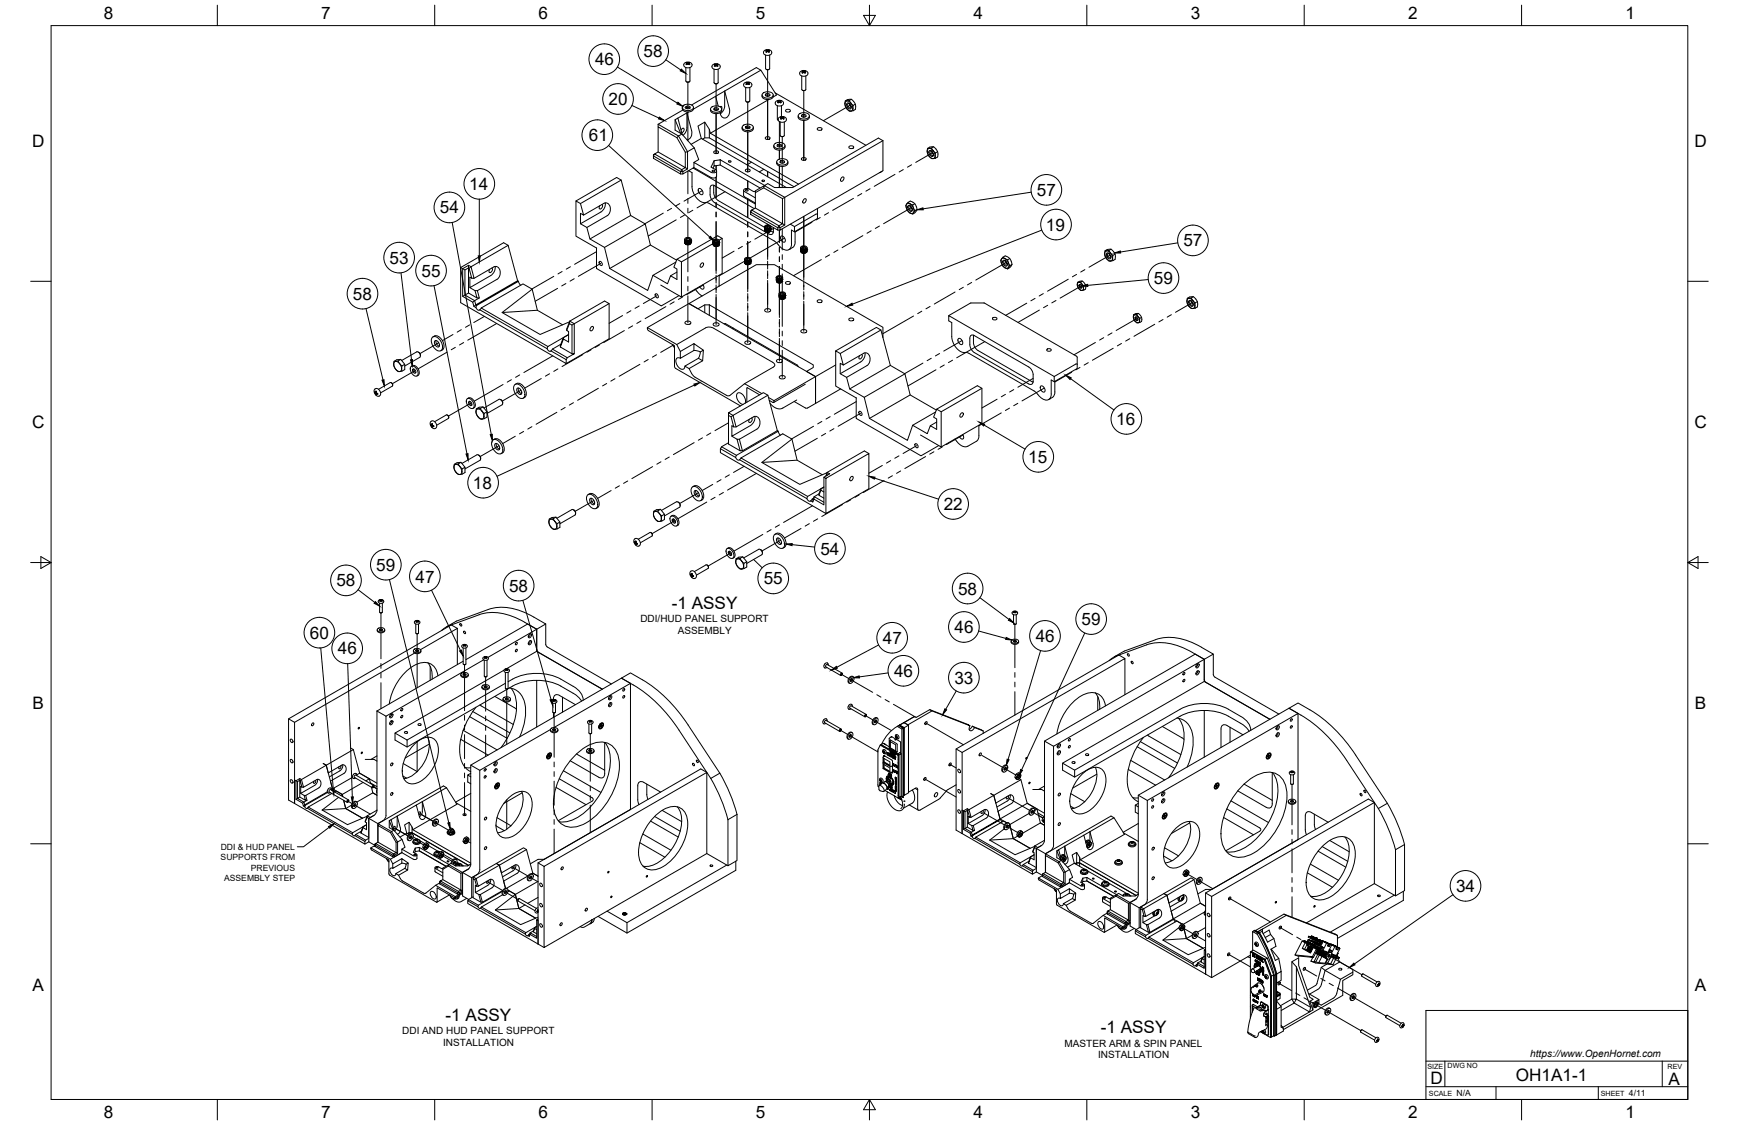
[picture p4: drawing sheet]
<svg xmlns="http://www.w3.org/2000/svg" width="864mm" height="559mm" viewBox="0 0 864 559" stroke-linecap="round" stroke-linejoin="round" font-family="sans-serif">
<defs><g id="words">
<g font-size="8.5">
<text x="52" y="9">8</text>
<text x="160" y="9">7</text>
<text x="267" y="9">6</text>
<text x="375" y="9">5</text>
<text x="483" y="9">4</text>
<text x="591" y="9">3</text>
<text x="699" y="9">2</text>
<text x="807" y="9">1</text>
<text x="320" y="28">58</text>
<text x="295" y="32">46</text>
<text x="302" y="52">20</text>
<text x="292" y="70">61</text>
<text x="16" y="73">D</text>
<text x="841" y="73">D</text>
<text x="233" y="94">14</text>
<text x="515" y="97">57</text>
<text x="218" y="106">54</text>
<text x="519" y="115">19</text>
<text x="588" y="122">57</text>
<text x="193" y="131">53</text>
<text x="209" y="137">55</text>
<text x="573" y="141">59</text>
<text x="175" y="149">58</text>
<text x="16" y="213">C</text>
<text x="554" y="211">16</text>
<text x="841" y="213">C</text>
<text x="511" y="230">15</text>
<text x="235" y="243">18</text>
<text x="469" y="253">22</text>
<text x="407" y="276">54</text>
<text x="187" y="284">59</text>
<text x="167" y="291">58</text>
<text x="206" y="289">47</text>
<text x="253" y="294">58</text>
<text x="379" y="290">55</text>
<text x="476" y="295">58</text>
<text x="334" y="302">-1 ASSY</text>
<text x="537" y="311">59</text>
<text x="154" y="317">60</text>
<text x="474" y="314">46</text>
<text x="438" y="320">47</text>
<text x="514" y="319">46</text>
<text x="168" y="325">46</text>
<text x="444" y="336">46</text>
<text x="474" y="340">33</text>
<text x="16" y="352">B</text>
<text x="842" y="352">B</text>
<text x="723" y="443">34</text>
<text x="16" y="492">A</text>
<text x="842" y="492">A</text>
<text x="221" y="507">-1 ASSY</text>
<text x="547" y="513">-1 ASSY</text>
<text x="710" y="538">D</text>
<text x="753" y="537">OH1A1-1</text>
<text x="829" y="539">A</text>
<text x="52" y="555">8</text>
<text x="160" y="555">7</text>
<text x="267" y="555">6</text>
<text x="375" y="555">5</text>
<text x="483" y="556">4</text>
<text x="591" y="555">3</text>
<text x="699" y="556">2</text>
<text x="807" y="556">1</text>
</g>
<g font-size="5">
<text x="318" y="309">DDI/HUD PANEL SUPPORT</text>
<text x="337" y="315">ASSEMBLY</text>
<text x="200" y="514">DDI AND HUD PANEL SUPPORT</text>
<text x="220" y="520">INSTALLATION</text>
<text x="529" y="520">MASTER ARM &amp; SPIN PANEL</text>
<text x="545" y="526">INSTALLATION</text>
<text x="760" y="525">https://www.OpenHornet.com</text>
</g>
<g font-size="4.3">
<text x="110" y="422">DDI &amp; HUD PANEL</text>
<text x="110" y="427">SUPPORTS FROM</text>
<text x="111" y="438">ASSEMBLY STEP</text>
<text x="125" y="432">PREVIOUS</text>
<text x="723" y="544">N/A</text>
<text x="809" y="544">4/11</text>
</g>
<g font-size="3.5">
<text x="709" y="531">SIZE</text>
<text x="719" y="530">DWG NO</text>
<text x="828" y="531">REV</text>
<text x="710" y="544">SCALE</text>
<text x="795" y="544">SHEET</text>
</g>
</g></defs>
<!-- layer: Visible -->
<g fill="none" stroke="#000" stroke-width=".5">
<path d="M341 34v6l1 1 1-1v-6M341 31a1.5 1.5 0 0 0-1 2 1.5 1.5 0 0 0 2 1 1.4 1.4 0 0 0 2-2 1.4 1.4 0 0 0-2-1M341 31h1M341 31h.1M341 32h.1M341 31v1M342 32h.1M342 31h.1M342 32h-1M342 31v1M342 32h1h-1M355 34v7l1 1 1-1v-7"/>
<path d="M355 32a1.5 1.5 0 0 0-1 2 1.5 1.5 0 0 0 2 1 1.4 1.4 0 0 0 2-2 1.4 1.4 0 0 0-2-1M355 32h1M355 32h.1M355 32v1M355 33h.1M356 33h.1M356 32h.1M356 33h-1M356 32v1M356 32l1 1h-1M378 35l-2-1-33 18M380 27v7l1 1 1-1v-7"/>
<path d="M380 34h2M381 25a1.5 1.5 0 0 0-2 2 1.5 1.5 0 0 0 3 0 1.4 1.4 0 0 0 1-1 1.4 1.4 0 0 0-1-1M381 25h1M381 25h.1M381 25l-1 1h1M381 25v1M381 26h.1M382 25h.1M382 25v1M382 25v1h-1M382 25h-1M397 36a1.9 1.9 0 0 1 3-1 1.9 1.9 0 0 1 1 2 1.9 1.9 0 0 1-3 1 1.9 1.9 0 0 1-1-2z"/>
<path d="M398 38v6l1 1 1-1v-6M399 36h-1h1M399 35v1M399 36h.1M399 35h.1M400 36h.1M400 35v1M400 35h-1M400 36h-1M335 59v6l4 2 6 6M337 59l4-3v8M339 53a2.8 2.8 0 0 0 3 3 2.8 2.8 0 0 0 2-3"/>
<path d="M339 55l-12 7M339 53a3 3 0 0 1 5 1 3 3 0 0 1-5-1zM341 53a1 1 0 0 1 1 0 1 1 0 0 1 0 1 1.2 1.2 0 0 1-1-1zM341 54h2M341 41h.1M341 41h1M341 53v1M342 56h-1l3 10a3 3 0 0 1-3 3M342 41h.1M353 54a2.8 2.8 0 0 0 3 2 2.8 2.8 0 0 0 2-2M353 53a3 3 0 0 1 5 2 3 3 0 0 1-5-1zM355 54a1 1 0 0 1 1-1 1 1 0 0 1 0 2 1.2 1.2 0 0 1-1-1z"/>
<path d="M355 55h2M355 41h1M355 48l5-3v8l-2 4M357 53l-2-5-11 6M358 53v1M358 56v1M370 41a1.9 1.9 0 0 1 2 0 1.9 1.9 0 0 1 1 2 1.9 1.9 0 0 1-2 1 1.9 1.9 0 0 1-1-3zM370 50l1 1 1-1M370 43v7M371 51h1M371 41h.1M371 42h.1"/>
<path d="M371 41v1M371 42h1M372 42h.1M372 41h-1M372 41h.1M372 41v1M372 43v7M378 47a2.8 2.8 0 0 0 3 2 2.8 2.8 0 0 0 3-2M379 46a3 3 0 0 1 5 2 3 3 0 0 1-5-1zM380 47a1.1 1.1 0 0 1 2-1 1 1 0 0 1 0 2 1.2 1.2 0 0 1-2-1zM380 48h2M382 49l-29 17"/>
<path d="M384 48l2-1-8-12-18 10 2 9a2.8 2.8 0 0 1 0 4 2.8 2.8 0 0 1-4 0v-1M385 46l45 26M385 50a1.9 1.9 0 0 1 3 0 1.9 1.9 0 0 1 1 2 1.9 1.9 0 0 1-3 1 1.9 1.9 0 0 1-1-3zM386 53v6v1M386 60h.1M386 50h1M386 51h.1M387 50h.1M387 50v1M387 50l-1 1M387 51h-1M387 51h.1"/>
<path d="M387 58a1.8 1.8 0 0 1 2 0 1.8 1.8 0 0 1 1 2 1.9 1.9 0 0 1-3 1 1.9 1.9 0 0 1 0-2zM387 51h1M388 50l-1 1M388 50v1M388 50h.1M388 51h.1M388 50h-1M388 58h.1M388 59h.1M388 53v5M389 59h.1M389 58h.1"/>
<path d="M390 55v-1a1 1 0 0 1 2 0 1 1 0 0 1 0 1 1.2 1.2 0 0 1-2 0zM396 58a2.8 2.8 0 0 0 3 2 2.8 2.8 0 0 0 3-2M397 57a3 3 0 0 1 5 1 3 3 0 0 1-6-1zM398 57a1 1 0 0 1 2 0 1 1 0 0 1 0 1 1.2 1.2 0 0 1-2-1zM398 58h2M398 45h2M420 50l1-1a4 4 0 0 1 4 5l-1 1M421 54l2 1M421 51a1.6 1.6 0 0 1 1 1 1.6 1.6 0 0 1 0 2 2.2 2.2 0 0 1-1-3zM422 51a1.1 1.1 0 0 0-1 2 1 1 0 0 0 2 0M422 51l1 2zM423 51a1.7 1.7 0 0 0-3-1 1.7 1.7 0 0 0 0 3l1 1"/>
<path d="M423 51a1.7 1.7 0 0 1 1 3M423 51l1 3M423 49l-1 1M424 54v1M424 54l-1 1M424 55h-1M425 52h-1M325 77l13 8v1l-13-7zM325 77v-1v1zM325 76l2-1 13 8-1 1zM327 75v-12l9 5 4 8v7M327 62l10 6 2-1"/>
<path d="M327 62v1M336 68h1l4 7-1 1M338 66l-3-7h2l2 8M338 65l1-1a1.1 1.1 0 0 1 1 1 1.1 1.1 0 0 1-1 1M341 63v2l-2 2M343 72l5-3 43 24M349 69l1-1h2l42 25M350 61v7M352 64v4M353 66l-1-2-2-3-3 2 1 6M353 66l44 25M354 75h1a1 1 0 0 1 1 0 1 1 0 0 1 1 1 1.6 1.6 0 0 1-3-1z"/>
<path d="M355 80l3-1v3h-3zM355 80l-2 3 3 2a1.4 1.4 0 0 1-1 1 1.4 1.4 0 0 1-2 0l-8-5v2M358 79l22 13M369 63a3 3 0 0 0 2 3 3 3 0 0 0 3-2M369 62a3 3 0 0 1 5 2 3 3 0 0 1-5-1zM370 63a1 1 0 0 1 2 0 1 1 0 0 1 0 1 1.2 1.2 0 0 1-2-1zM370 64h2M374 63v1M380 68a1 1 0 0 1 2 0 1 1 0 0 1 0 1 1.2 1.2 0 0 1-2-1zM384 72a2.8 2.8 0 0 0 3 3 2.8 2.8 0 0 0 3-3M385 72a3 3 0 0 1 5 1 3 3 0 0 1-6-1zM386 72a1 1 0 0 1 1 0 1 1 0 0 1 1 1 1.2 1.2 0 0 1-2-1z"/>
<path d="M386 73h2M386 80a3 3 0 0 1 5 1 3 3 0 0 1-5-1zM387 61v6l1 1 2-1M388 68h1M389 61v6M398 79v-1a1 1 0 0 1 2 0 1 1 0 0 1 0 1 1.2 1.2 0 0 1-2 0zM406 64a1 1 0 0 1 1-1 1.1 1.1 0 0 1 1 2 1.2 1.2 0 0 1-2-1zM422 73a1 1 0 0 1 1-1 1.1 1.1 0 0 1 1 2 1.2 1.2 0 0 1-2-1zM438 70l-2-1-42 24h-9l-4-2-1 1 10 6-1 1M438 70v15l-51 29v-1l3-1M438 70l-48 28v14M460 75l1 3"/>
<path d="M461 74l1-1a4 4 0 0 1 4 5l-1 1M461 78l2 1M461 75a1.6 1.6 0 0 1 2 1 1.6 1.6 0 0 1 0 2 2.2 2.2 0 0 1-2-3zM463 75a1 1 0 0 0-1 1 1.1 1.1 0 0 0 2 1M463 75l1 2zM463 75a1.6 1.6 0 0 0-1-1 1.6 1.6 0 0 0-1 0l-1 1M463 75a1.7 1.7 0 0 1 1 2M463 75a1.5 1.5 0 0 0-1-1 1.5 1.5 0 0 0-2 1M463 75l1 2M464 73l-1 1M464 77l1 2M464 77l-1 2"/>
<path d="M465 79h-2M466 75l-1 1M286 100l20-12 2 1 5 18M308 89l-20 12M338 86h1M339 84v1h-1zM340 83l1 1M342 85l2 1v7M344 93a8 8 0 0 0 8 8l33 19 2 2a3 3 0 0 0 3 2 3 3 0 0 0 3-2v-8l2 1 11-6v-5M344 83l31 18M345 81l2-2-2-6-4 2v9l-2 1v1l6-3M345 83l9 5h2v-3"/>
<path d="M347 94a1.7 1.7 0 0 1 2 1 1.7 1.7 0 0 1-1 2 2.3 2.3 0 0 1-1-3zM354 92l1 4 1 3 24 14M355 82l-1 2M358 82l19 11M369 95l1 3 5 3M370 84a1 1 0 0 1 2 0 1 1 0 0 1 0 1 1.2 1.2 0 0 1-2-1zM375 95h-1l-2-1a1.3 1.3 0 0 0-2-1 1.3 1.3 0 0 0 0 2l5 3M379 93l1-1-5 3v1M386 80a2.8 2.8 0 0 0 2 3 2.8 2.8 0 0 0 3-3M386 93h2M387 80h1a1 1 0 0 1 1 0 1 1 0 0 1 0 1 1.2 1.2 0 0 1-2-1zM387 81h3"/>
<path d="M399 99h1a.9 .9 0 0 1 0 1 .9 .9 0 0 1-1 0zM418 88a.9 .9 0 0 1 1 1 1 1 0 0 1-2 0zM437 86h.1M438 85l-1 1M290 107l10-6a3 3 0 0 1 3 2 3 3 0 0 1-1 4l-11 6M293 119l20-12 7 4-20 12M299 102v1a.9 .9 0 0 1 0 1 .9 .9 0 0 1-1-1v-1M301 101l-1 2-1 2-11 6M320 111l3 11 13 7M340 119a1.7 1.7 0 0 0 2 1 1.7 1.7 0 0 0 1-1M340 120h.1M340 119h.1"/>
<path d="M340 119v1M340 118a1.6 1.6 0 0 1 2 0 1.6 1.6 0 0 1 1 1 1.6 1.6 0 0 1-2 1 1.6 1.6 0 0 1-1-2zM341 120h-1M341 119a1 1 0 0 1 1-1 1 1 0 0 1 0 1h-1zM341 120h.1M341 119a.7 .7 0 0 1 1 0M342 120h-1M342 120h.1M343 120h-1M343 120h.1M343 119v1M343 120v1"/>
<path d="M354 120a1.7 1.7 0 0 0 2 1 1.7 1.7 0 0 0 1-1M354 119a1.6 1.6 0 0 1 2 0 1.6 1.6 0 0 1 1 1 1.6 1.6 0 0 1-2 1 1.6 1.6 0 0 1-1-2zM355 119a1 1 0 0 1 1 0 1 1 0 0 1 0 1h-1zM359 118l-2 1M373 105l13 8v1l-13-7zM373 105v-1v1zM373 104l2-1 14 8-2 1zM375 104l-20-12h-1l-1 1v4l2 4 27 15h2v-3M375 103v-7l4-3 10 6v12l1 1M380 113h.1M380 114h.1M380 113v1"/>
<path d="M380 114l1 1 2-1M380 114v1M380 115a1.6 1.6 0 0 0 3 0M380 115h.1M380 115h1h2M380 115h2M380 112a1 1 0 0 1 1 0 1 1 0 0 1 1 1h-1zM380 114h1M381 114h-1M381 115h-1M381 114h.1M381 115h.1"/>
<path d="M381 113a.7 .7 0 0 1 0-1 .7 .7 0 0 1 1 1M381 114l-1 1M381 114v1M381 114h1M382 115h.1M382 115h-1M382 114h-1M382 114h.1M382 114v1M382 114l-1 1zM382 112a1.3 1.3 0 0 0-2 0 1.3 1.3 0 0 0 0 1 1.3 1.3 0 0 0 2 1 1.3 1.3 0 0 0 0-2M382 113v1z"/>
<path d="M382 113v1M382 114h1M383 114h-1M383 114l-1 1M383 113l-1 1M383 115h-1M383 114h.1M383 115h.1M383 114v1M383 115h1M383 113v1M383 113h.1"/>
<path d="M383 113a1.8 1.8 0 0 1-2 1 1.8 1.8 0 0 1-1-1M386 114h1M387 112v1h-1zM388 117a1.7 1.7 0 0 1 2 1 1.7 1.7 0 0 1-1 2 2.3 2.3 0 0 1-1-3zM392 111l3 2M395 113v2M395 115v5a3 3 0 0 1-2 4h-1M406 107l-1-1-10 7M450 101v1v2M450 104l2 2M450 101v3M451 100h1a4 4 0 0 1 2 6h-1"/>
<path d="M451 100l-1 1M451 100l1 1M451 102a1.6 1.6 0 0 1 2 1 1.6 1.6 0 0 1-1 2 2.2 2.2 0 0 1-1-3zM452 101l1 1M452 101l2 2M452 101h-2M452 102a1 1 0 0 0 0 2 1 1 0 0 0 1 0M453 104l-1-2 1 2M453 102l1 1M454 103v3M454 106h-2M454 103a1.2 1.2 0 0 1 0 2 1.2 1.2 0 0 1 0 1"/>
<path d="M454 106h-1h-1M454 101l-1 1M455 104l-1 1M229 133h1v14l5 3v2l1 1M233 132v1l-2 1v13h-1M233 133h1l-1-1-3 1 1 1M234 138h1l-1-5 18-11 5 17M235 138l10-5a3 3 0 0 1 4 2 3 3 0 0 1-2 3l-10 6 1 4-2 1v2l-1 1M244 133l1 1a.9 .9 0 0 1-1 1 .9 .9 0 0 1-1 0v-1M246 132l-1 3-1 2-11 6v-5h1l-1-5v13l4 2-1-4-3-1M252 122l-2-1-21 12v17l52 31v-2M257 140l2 2"/>
<path d="M296 123v10l32 19 9-5M296 123l-10-6v-17l2 1 2 6-2-1v5l3 2 2 6 7 4 3 10 19 11 2-7 7 4 2-4 3 2v-5l-1-1 1-4 2 1v18l-10-6M298 130a1 1 0 0 1 1 1 1 1 0 0 1-1 1v-1zM323 122l-20 11M336 130l-12 7M336 129l20-12 3 1v18l-21 12M336 135l-3 2M340 120v1M340 121l2 1 1-1M340 121h.1M340 121a1.6 1.6 0 0 0 3 0M340 121h2h1"/>
<path d="M340 120h1M340 120l1 1M340 121h1M341 121h.1M341 121h-1M341 120v1M341 121h2M341 120h1h-1M341 120h1M341 121h1M342 121h.1M342 121h-1"/>
<path d="M343 121h-1M343 120l-1 1M343 121h.1M348 131h1a.9 .9 0 0 1 0 1 .9 .9 0 0 1-1 0zM354 120h.1M354 121l-16 9M354 121h.1M354 120v1M354 121h1M354 121l2 1 1-1M354 121v1M354 122a1.6 1.6 0 0 0 3 0"/>
<path d="M354 122h.1M354 122h2h1M354 122h1M355 121h.1M355 122h.1M355 121l-1 1M355 122h2M355 121h-1M355 121v1M355 120a.7 .7 0 0 1 1-1 .7 .7 0 0 1 0 1M355 121h1h-1M355 121h1"/>
<path d="M355 122h1M356 122h.1M356 122h-1M356 121h.1M356 121h-1M356 121v1M357 121h-1M357 122h-1M357 122h.1M357 121h.1M357 120l-1 1M357 121l-1 1"/>
<path d="M357 121v1M357 120v1M357 120h.1M357 137v5M370 129a1.8 1.8 0 0 0 3 0M370 129h.1M370 130h.1M370 131h1h2M370 131h.1M370 128a1.6 1.6 0 0 1 2 0 1.6 1.6 0 0 1 1 1 1.6 1.6 0 0 1-2 1 1.6 1.6 0 0 1-1-2zM370 131a1.6 1.6 0 0 0 3 0M370 129v1"/>
<path d="M370 130v1M370 131h2M370 129a1.1 1.1 0 0 1 2-1 1 1 0 0 1 0 1h-1zM370 131h1M370 130h1h-1M370 130h1M370 130l1 1M371 131h.1M371 131h-1M371 130h.1M371 129a.7 .7 0 0 1 0-1 .7 .7 0 0 1 1 1M371 130h-1"/>
<path d="M371 130h1h-1M372 131h.1M372 130h-1M372 131h-1M372 130h.1M372 130h1M372 130v1M372 129v1M373 131h-1M373 130v-1l-1 1M373 130l-1 1M373 131h.1"/>
<path d="M373 130h.1M373 130h-1M373 129v1M373 130v1M373 129h.1M385 138a1.7 1.7 0 0 0 2 1 1.7 1.7 0 0 0 2-1M386 139h.1M386 138v1M386 138h.1M386 139v1M386 140l1 1 2-1M386 140h.1"/>
<path d="M386 137a1.6 1.6 0 0 1 1 0 1.6 1.6 0 0 1 1 1 1.6 1.6 0 0 1-1 1 1.6 1.6 0 0 1-1-2zM386 140a1.6 1.6 0 0 0 2 0M386 140h1h1M386 138a1 1 0 0 1 1-1 1 1 0 0 1 1 1h-1zM386 139h1M386 138a.7 .7 0 0 1 1-1 .7 .7 0 0 1 1 1M386 140h1M387 140h-1M387 139h-1M387 139h.1M387 140h.1M387 139h1h-1"/>
<path d="M388 139h-1M388 139h.1M388 140h-1M388 140h.1M388 139v1M388 138v1M389 139h.1M389 139h-1M389 140h-1M389 138v1M389 139l-1 1M389 139v1"/>
<path d="M389 138l-1 1M398 123a1.7 1.7 0 0 0 1 1 1.7 1.7 0 0 0 2-1M398 123h.1M398 124h.1M398 123v1M398 124v1M398 125h.1M398 125l1 1 2-1M398 123a1.6 1.6 0 0 1 1-1 1.6 1.6 0 0 1 2 1 1.6 1.6 0 0 1-2 1 1.6 1.6 0 0 1-1-1zM398 125a1.6 1.6 0 0 0 3 0M398 125l1 1 1-1M398 126h.1"/>
<path d="M398 126h2M398 123a1 1 0 0 1 1-1 1 1 0 0 1 1 1l-1 1zM398 125h1M398 124h1l-1 1M398 124a.7 .7 0 0 1 1-1 .7 .7 0 0 1 1 1M399 124h-1M399 125h.1M399 125h-1M399 125v-1v1M400 125h-1M400 124l-1 1M400 125h.1"/>
<path d="M400 125v-1v1M400 124v1M400 124h.1M400 126h.1M401 125h-1M401 124h-1M401 124l-1 1M401 124h.1M401 125h.1M401 124v1M401 123v1M497 129v2"/>
<path d="M497 131l1 1 2 2M497 131l1 1a1.8 1.8 0 0 0 3 1M498 128l1-1a4 4 0 0 1 2 6l-1 1M498 129a1.6 1.6 0 0 1 2 1 1.6 1.6 0 0 1-1 2 2.2 2.2 0 0 1-1-3zM499 128a.9 .9 0 0 0-1 0 .9 .9 0 0 0-1 1M499 128a1.8 1.8 0 0 1 2 3M499 128l-2 1M499 128l2 3M499 129a1 1 0 0 0 0 2 1 1 0 0 0 1 0l-1-1 1 1M501 133l-1 1M501 131a1.2 1.2 0 0 1 1 1 1.2 1.2 0 0 1-1 1M501 131v2"/>
<path d="M501 128l-1 1M503 131l-1 1M538 140h-1M549 126l1 3M549 125l1-1a4 4 0 0 1 4 5h-1M550 125l-1 1M550 125l2 1M550 125h-1v1M550 129l2 1M550 125a1.2 1.2 0 0 1 1-1 1.2 1.2 0 0 1 1 2M550 126a1.6 1.6 0 0 1 1 1 1.6 1.6 0 0 1 0 2 2.2 2.2 0 0 1-1-3zM551 126a1 1 0 0 0-1 1 1.1 1.1 0 0 0 2 1l-1-2 1 1"/>
<path d="M552 126l1 2M552 126a1.7 1.7 0 0 1 1 2M552 124h-1M553 128v1M553 128l-1 2M553 129l-1 1M554 126l-1 1M233 146l-2 1 5 2-1 1M236 144h1M236 151l21-12v1l-20 12zM236 153a1.4 1.4 0 0 0 2 1M237 152l-1 1"/>
<path d="M237 148h1M238 154l34 19M239 153l-1 1M264 144l3 10 12 7M267 154l-18 1M283 160l-15 6-19-11 15-11-4-3-21 12 33 19 10-6-2 2M302 151v17l-21 13M326 146a1 1 0 0 1 1 1 1 1 0 0 1-1 1l-1-1zM340 160a1.3 1.3 0 0 1 2-1 1.3 1.3 0 0 1 1 2 1.4 1.4 0 0 1-2 0 1.4 1.4 0 0 1-1-1zM345 144l4 3M349 141v1a1.2 1.2 0 0 1 0 2 1.4 1.4 0 0 1-2-2M350 151v4"/>
<path d="M352 151l52 30v2l-3 1 4 3 10-6M352 151h-2l-3 2-5-2 34-20h9l53 32v5M352 151v6M380 154a1.3 1.3 0 0 1 2-1 1.3 1.3 0 0 1 0 2 1.4 1.4 0 0 1-1 0 1.4 1.4 0 0 1-1-1zM386 140h2M387 146a1.8 1.8 0 0 0 3 0M387 146h.1M387 147h.1M387 146v1M387 147v1M387 148h.1M387 148l1 1 2-1"/>
<path d="M387 145a1.6 1.6 0 0 1 2 0 1.6 1.6 0 0 1 1 1 1.6 1.6 0 0 1-2 1 1.6 1.6 0 0 1-1-2zM387 148a1.6 1.6 0 0 0 3 0M387 148h1h2M387 147l1 1M387 147h1M387 147h1h-1M387 148h1M387 146a1.1 1.1 0 0 1 2-1 1 1 0 0 1 0 1h-1zM388 148h-1M388 147h.1M388 148h.1M388 147h-1"/>
<path d="M388 146a.7 .7 0 0 1 1 0M388 148h1M388 147h1M389 147h-1M389 148h.1M389 148h-1M389 147h.1M390 148h-1M390 148h-3M390 147h-1M390 148h.1M390 147h.1"/>
<path d="M390 147l-1 1M390 147v1M390 147v-1v1M390 146v1M390 146h.1M390 140a1 1 0 0 1 2 0 1 1 0 0 1 0 1 1.2 1.2 0 0 1-2-1zM406 149a1 1 0 0 1 1 0 1 1 0 0 1 1 1 1.2 1.2 0 0 1-2-1zM422 158a1 1 0 0 1 1 0 1 1 0 0 1 1 1 1.2 1.2 0 0 1-2-1zM471 157l11-6h7l46 26M493 158a1 1 0 0 1 1 0 1 1 0 0 1 1 1h-1zM535 141l1 2M535 140h1a2.8 2.8 0 0 1 3 4h-1"/>
<path d="M535 140v1M535 140h1M536 140l-1 1M536 140l1 1M536 140h1v1M536 143l1 1M536 141a.9 .9 0 0 1 1 1 .9 .9 0 0 1 0 1zM537 141a.7 .7 0 0 0-1 1 .7 .7 0 0 0 1 1M537 141l1 2M537 141l1 1v1M538 143a.7 .7 0 0 1 0 1 .7 .7 0 0 1-1 0M538 143l-1 1"/>
<path d="M539 142h-1M563 157l1 2M563 156h1a2.8 2.8 0 0 1 3 4h-1M563 156v1M563 156h1M564 156h1v1M564 159l1 1M564 156l-1 1M564 156l1 1M564 157a.9 .9 0 0 1 1 1 .9 .9 0 0 1-1 1zM564 158a.7 .7 0 0 0 0 1 .7 .7 0 0 0 1 0M565 157l1 1v1"/>
<path d="M565 157l1 2M565 156h.1M566 159a.7 .7 0 0 1 0 1 .7 .7 0 0 1-1 0M566 159l-1 1M567 158h-1M589 150a4 4 0 0 0 3 3M589 150l1 2 2 1M590 148h1a4 4 0 0 1 4 4l-1 1M590 148l-1 2M590 148a1.2 1.2 0 0 1 2 0 1.2 1.2 0 0 1 0 1M590 148l2 1M590 149a1.6 1.6 0 0 1 2 1 1.6 1.6 0 0 1 0 2 2.2 2.2 0 0 1-2-3z"/>
<path d="M592 149a1.1 1.1 0 0 0-1 2 1 1 0 0 0 2 0M592 150l1 1zM592 149a1.7 1.7 0 0 1 1 3M592 149l1 3M593 147l-1 1M593 152l1 1M593 152l-1 1M594 153h-2M595 150h-1M196 179h3l2 2v3h-1a4 4 0 0 1-4-5zM198 179h-2M199 179h-1v2"/>
<path d="M199 179l8-4a1.8 1.8 0 0 1 1 2l-7 5M208 175l1 2M215 167a4 4 0 0 1 4 3 4 4 0 0 1 0 4 5 5 0 0 1-4-7zM215 167a4 4 0 0 1 6 5l-1 1-1 1M216 169a1.7 1.7 0 0 1 2 1 1.7 1.7 0 0 1-1 2 2.3 2.3 0 0 1-1-3zM217 169v2l1 1M272 173a1.3 1.3 0 0 0 2 1l7 5 1-1-8-5M272 172v1M274 173v1M278 172l6 4h1l-3 2M278 171l-4 2M280 168l-2 4z"/>
<path d="M280 168l2 2v-5l-1-1 2-3h1v15M283 161v-1l2 1 17-10-2-1-17 10-2 4M284 161h1v15M294 162a1 1 0 0 1 0 2 .9 .9 0 0 1-1 0zM322 163l20-12 63 36v13l12-7M334 171l1 2M338 175l-2-4-14-8v1l13 8v11l33 19M338 178a1.6 1.6 0 0 0-2 0 1.6 1.6 0 0 0 0 3 2.4 2.4 0 0 0 1 2 2.4 2.4 0 0 0 3-1M345 174v-3l4 3v5l-2-1M345 171l-7 4v3l7-4M345 174l3 1M347 178l-7 4 2 1 7-4"/>
<path d="M348 175l-1 3M349 174l-1 1M349 174h.1M354 161a1.3 1.3 0 0 1 2-1 1.3 1.3 0 0 1 1 2 1.4 1.4 0 0 1-2 0 1.4 1.4 0 0 1-1-1zM355 163l30 18v1h-1l-14 9M355 163h-4l-15 8M360 161l36 20v1M364 163h.1M370 170a1.3 1.3 0 0 1 2-1 1.3 1.3 0 0 1 0 2 1.4 1.4 0 0 1-1 0 1.4 1.4 0 0 1-1-1zM386 179a1.3 1.3 0 0 1 1-1 1.3 1.3 0 0 1 1 2 1.4 1.4 0 0 1-1 0 1.4 1.4 0 0 1-1-1zM398 164a1.3 1.3 0 0 1 1 0 1.3 1.3 0 0 1 1 1 1.4 1.4 0 0 1-1 0 1.4 1.4 0 0 1-1-1zM415 174l20-11 2 1 5 18"/>
<path d="M428 176v1a.9 .9 0 0 1 0 1 .9 .9 0 0 1-1 0v-1M429 175a3 3 0 0 1 3 3 3 3 0 0 1-1 3l-11 6M429 175l-10 6M430 175l-1 3-1 2-11 6M437 164l-20 12M476 168a1.7 1.7 0 0 1 2 1 1.7 1.7 0 0 1-1 2 2.3 2.3 0 0 1-1-3zM483 166l1 5 2 3M484 167h-2v1v4l1 3 28 16h2v-5l-2-3-27-16M486 174l27 16M520 174a1 1 0 0 1 1-1 1 1 0 0 1 1 1h-2zM535 177v6l-11 7-2-1v7a2.9 2.9 0 0 1-2 3 2.9 2.9 0 0 1-4-2l-2-3-33-19a8 8 0 0 1-8-8v-7l-2-1v-2l53 30M186 195h.1"/>
<path d="M186 193a1.9 1.9 0 0 1 3 1 1.9 1.9 0 0 1-1 3 2.6 2.6 0 0 1-2-4zM186 195l1 1M187 195h-1M187 196h.1M187 195v-1l-1 1M187 195h.1M187 195l1 1h-1M188 193l6-3 1 1v1l-6 3M194 190l1 1M198 181l2 1M198 181a1.7 1.7 0 0 0-2-1 1.7 1.7 0 0 0 0 3l1 1 1 1M198 181l1 2"/>
<path d="M199 183l1 1M199 183l-1 2M201 181l-1 1-1 1M204 182a2.8 2.8 0 0 1 3 2 2.8 2.8 0 0 1 0 3 4 4 0 0 1-3-5zM204 182a2.8 2.8 0 0 1 4 1 2.8 2.8 0 0 1-1 4M205 183h1a1 1 0 0 1 0 1 1 1 0 0 1 0 1l-1-1zM205 183l1 2M232 198a2.8 2.8 0 0 1 3 2 2.8 2.8 0 0 1 0 3 4 4 0 0 1-3-5zM232 198a3 3 0 0 1 3 1 3 3 0 0 1 1 3M233 199h1a1 1 0 0 1 0 1 1 1 0 0 1 0 1l-1-1zM233 199l1 2M249 198v1l1 1"/>
<path d="M256 191a4 4 0 0 1 4 2 4 4 0 0 1 0 5 5 5 0 0 1-4-7zM256 191a4 4 0 0 1 5 5v1l-1 1M257 193a1.7 1.7 0 0 1 2 1 1.7 1.7 0 0 1-1 2 2.3 2.3 0 0 1-1-3zM257 193l1 1 1 2M342 183l3 4 16 10 1-1 8-5 8 4M371 193v7M371 193l6 3M381 196l-2-1-17 10 2 1-1 1M382 197l2 2v1l-2-1M384 199l21-12v13l-4 3-7-4M387 187a1.3 1.3 0 0 1 2-1 1.3 1.3 0 0 1 1 2 1.4 1.4 0 0 1-2 0 1.4 1.4 0 0 1-1-1zM396 199l-7 4a5 5 0 0 1-7-3"/>
<path d="M400 191l-16 9M422 193l20-11 7 4-20 11M425 198v10l32 18M425 198l-10-6v-18l2 2 2 5-2-1v6l3 1 2 6 7 4 3 11 19 11 2-8 7 4 2-4 3 2v-5l-1-1 1-4 2 2v17l-10-6M449 186l3 10 13 8M452 196l-20 12M488 193l-21 12M517 192a1.7 1.7 0 0 1 2 1 1.7 1.7 0 0 1-1 2 2.3 2.3 0 0 1-1-3zM524 187v3M524 189v6a3 3 0 0 1-2 3h-1M535 181h-1l-10 6M214 211v1"/>
<path d="M214 211a1.5 1.5 0 0 1 1-2 1.5 1.5 0 0 1 2 2 1.4 1.4 0 0 1-1 2 1.4 1.4 0 0 1-2-1M214 211h.1M214 212h.1M214 212h1M215 211h-1M215 211h.1M215 212h.1M215 212h-1M215 210v1M215 211v1M222 206l-6 3M222 206l1 1v1l-6 3"/>
<path d="M222 206h.1M222 206l1 1M235 203h.1M237 203l3-1 2 3v2l-2 1a4 4 0 0 1-3-5zM239 203h-2M239 204a1.7 1.7 0 0 0-2-1 1.7 1.7 0 0 0 0 3l1 2h1M239 204l1 3M239 204l1 1M240 202l-1 1v1M240 207v1M240 207l-1 1M240 203l8-5a1.8 1.8 0 0 1 1 3l-7 4"/>
<path d="M242 205h-2v2M245 219a4 4 0 0 1 4 2 4 4 0 0 1 0 4 5 5 0 0 1-4-6zM245 218a4 4 0 0 1 5 5v2h-1M362 220l-4 2M362 205v1M363 217l3 1M364 212h2M366 218h1l2 6h-1zM367 218l9-5a3 3 0 0 0 1-3 3 3 0 0 0-2-3l-9 5-2-6 17-10 5 18-17 10M370 200a4 4 0 0 0-4-5 4 4 0 0 0 3 6M373 208l1 1a.9 .9 0 0 1-1 1 .9 .9 0 0 1-1-1v-1M375 207v2l-2 2-10 6v-6l1 1-1-5-1-1v15l6 3"/>
<path d="M386 214l-20 12M386 214l2 2M393 218l3 11 12 7M427 204a1 1 0 0 1 1 1 1 1 0 0 1-1 1v-1zM465 205l-12 6M465 203l20-11 3 1v17l-21 12M465 210l-3 1M477 205h1a.9 .9 0 0 1 0 1 .9 .9 0 0 1-1 1zM478 216a1.2 1.2 0 0 1 0 2 1.2 1.2 0 0 1-2-1M486 211v7l-5 4a6 6 0 0 1-7-4M226 231l3-1 2 2v3l-1 1a4 4 0 0 1-4-5zM228 230l-2 1"/>
<path d="M228 232a1.7 1.7 0 0 0-2-1 1.7 1.7 0 0 0 0 3l1 1 1 1M228 232l1 2M228 232l2 1M229 230h-1v2M229 234l1 2M229 234l-1 2M229 230l8-4a1.8 1.8 0 0 1 1 3l-7 4M231 232l-1 1-1 1M238 226l1 2M239 228h.1M246 220a1.7 1.7 0 0 1 2 1 1.7 1.7 0 0 1-1 2 2.3 2.3 0 0 1-1-3zM246 220l1 2 1 1"/>
<path d="M358 223v2l52 30M365 227a1.4 1.4 0 0 0 2 1M366 226l-8-4v1l7 4M366 226l-1 1M367 228l34 20M368 227l-1 1M396 229l-18 1M410 238l21-13v18l-21 12zM410 238l-1-1v14l-5-3v1h-1M411 236v-1h1l-3 2M411 235l-14 6-19-11 15-12-4-3-21 12 33 20 8-5-1 1-1 2-3 2v1M411 236h-1"/>
<path d="M423 237a.9 .9 0 0 1 0 1 .9 .9 0 0 1-1 0zM431 225l-2-1-18 11-1 1M455 220a1 1 0 0 1 1 1 1 1 0 0 1-1 1l-1-1zM457 226h1M466 221l-8 5M273 258l3-1 2 2v3l-1 1a4 4 0 0 1-4-5zM275 258h-2M276 259l1 1M276 259a1.7 1.7 0 0 0-3-1 1.7 1.7 0 0 0 0 3 1.6 1.6 0 0 0 2 2 1.6 1.6 0 0 0 2-1M276 259l1 3M276 257l-1 1 1 1M277 257l7-4a1.8 1.8 0 0 1 2 3l-8 4"/>
<path d="M278 259l-1 1v2M285 253l1 2M292 246a4 4 0 0 1 4 2 4 4 0 0 1 0 5 5 5 0 0 1-4-7zM292 246a4 4 0 0 1 6 4l-1 2-1 1M293 248a1.7 1.7 0 0 1 2 1 1.7 1.7 0 0 1-1 2 2.3 2.3 0 0 1-1-3zM294 247v2l1 1M325 254l3-1 2 2v3l-1 1a4 4 0 0 1-4-5zM327 254h-2M328 253l-1 1 2 2M328 258l1 1M328 258v-3a1.8 1.8 0 0 0-3-1 1.8 1.8 0 0 0 0 3l1 2h1M328 258l-1 1"/>
<path d="M330 255l-1 1-1 2M333 257a2.8 2.8 0 0 1 3 1 2.8 2.8 0 0 1 0 3 4 4 0 0 1-3-4zM333 256a3 3 0 0 1 4 1 3 3 0 0 1 0 4M334 258h1a1 1 0 0 1 0 1 1 1 0 0 1 0 1l-1-1zM334 258l1 2M336 249l-8 5M336 249a1.8 1.8 0 0 1 1 3l-7 4M337 249l1 2M344 242a4 4 0 0 1 4 2 4 4 0 0 1 0 5 5 5 0 0 1-4-7zM345 241l-1 1M345 241a5 5 0 0 1 4 7l-1 1M345 244a1.7 1.7 0 0 1 2 1 1.7 1.7 0 0 1-1 2 2.3 2.3 0 0 1-1-3z"/>
<path d="M346 244v1l1 1M401 248a1.4 1.4 0 0 0 2 1M401 247v1M403 248v1M404 248v1M404 247l-1 1h1M404 248v-1l5 2M407 245v1M408 243v1M409 244h-1l-1 2 2 1M277 262v1M315 269v1"/>
<path d="M315 268a1.9 1.9 0 0 1 3 1 1.9 1.9 0 0 1-1 2 2.6 2.6 0 0 1-2-3zM315 270h.1M315 269h.1M315 270h1M316 269h-1M316 270h.1M316 270v1v-1M316 269h.1M316 269v1M316 270v1M316 270h1h-1M323 265l-6 3"/>
<path d="M323 264l1 1v1l-6 4M323 265l1 1M337 261h-1M361 273a2.8 2.8 0 0 1 3 1 2.8 2.8 0 0 1 0 3 4 4 0 0 1-3-4zM361 272a2.8 2.8 0 0 1 3 2 2.8 2.8 0 0 1 0 3M362 274h1a1 1 0 0 1 0 1 1 1 0 0 1 0 1l-1-1zM362 274l1 2M366 278l3-1 2 2v3h-2a4 4 0 0 1-3-4zM367 277l-1 1M369 277h-2l2 3M369 277l8-4a1.8 1.8 0 0 1 1 3l-7 4M371 279l-2 1v1"/>
<path d="M378 273h.1M378 273l1 2M385 266a4 4 0 0 1 4 2 4 4 0 0 1 0 4 5 5 0 0 1-4-6zM385 265a4 4 0 0 1 5 5v2h-1M386 267a1.7 1.7 0 0 1 2 1 1.7 1.7 0 0 1-1 2 2.3 2.3 0 0 1-1-3zM386 267l1 2 1 1M189 300v4h1v-4M189 298h.1M189 298v1M190 298h.1M190 298h-1M343 286a1.6 1.6 0 0 1 1-3 1.5 1.5 0 0 1 2 2 1.4 1.4 0 0 1-1 2 1.4 1.4 0 0 1-2 0"/>
<path d="M343 286v1M343 286h.1M343 285v1M343 285h.1M343 285h1M344 285h-1M344 286l-1 1M344 285v1M344 286h.1M344 285h.1M345 284l6-3h1v1l-6 4M351 281l1 1"/>
<path d="M352 282h.1M369 281v1M369 281v-2a1.8 1.8 0 0 0-3-1 1.8 1.8 0 0 0 0 3l1 1 1 1M369 281l-1 2M187 313a1.9 1.9 0 0 0 2 1 1.9 1.9 0 0 0 2-1M188 312a1.7 1.7 0 0 1 2 0 1.7 1.7 0 0 1 1 1v1a1.7 1.7 0 0 1-2 0 1.7 1.7 0 0 1-1-2zM189 313h1M189 304h.1M189 304h1M190 304h.1M206 310v4l1 1 1-1v-4M207 315h1"/>
<path d="M207 308a1.1 1.1 0 0 0-1 2 1.1 1.1 0 0 0 2 0v-1v-1M207 308h1M207 308v1M207 308h.1M207 309h.1M207 309h1M208 308v1M208 309h-1M208 309h.1M208 308h.1M208 308h-1M222 311l-3 2"/>
<path d="M222 311l5-3 15-5a27 27 0 0 1 23 4l6 3-4 3-6-4a27 27 0 0 0-23-4zM227 312l-3-2-81 47v40l3 2M263 315a.9 .9 0 0 1 1 1 1 1 0 0 1-2 0zM263 318a1.1 1.1 0 0 1 1 2 1 1 0 0 1-2 0zM263 315v1h-1M263 318v1l-1 1M267 313l-5-3-31 18M267 313v11M267 313l-25 14M271 310v10v1l33 19M502 319a1.9 1.9 0 0 0 2 1 1.9 1.9 0 0 0 2-1M502 318h1a1.7 1.7 0 0 1 2-1 1.7 1.7 0 0 1 1 2h-1a1.7 1.7 0 0 1-2 1 1.7 1.7 0 0 1-1-2z"/>
<path d="M503 319h2M503 305v5h1h1v-5M504 310h.1M504 304a1.1 1.1 0 0 0-1 1 1.1 1.1 0 0 0 2 0v-1h-1M504 304h.1M205 323v1M206 323v-1a1.7 1.7 0 0 1 2 0 1.7 1.7 0 0 1 1 2h-1a1.7 1.7 0 0 1-1 0 1.7 1.7 0 0 1-1-1zM206 324l-60 35M206 323h2l-1 1M209 323l18-11v18M209 323a1.9 1.9 0 0 1-2 2 1.9 1.9 0 0 1-2-1M212 329a10 10 0 0 1 3 8"/>
<path d="M214 331v7M217 336a7 7 0 0 0-4-7 7 7 0 0 0-8 2 27 27 0 0 0-12 19M229 335a1.9 1.9 0 0 0 2 2 1.9 1.9 0 0 0 2-2M229 335v-1a1.7 1.7 0 0 1 2 0 1.7 1.7 0 0 1 1 2 1.7 1.7 0 0 1-2 0 1.7 1.7 0 0 1-1-1zM230 335h1M230 322v8h1v-8M230 328l-43 25M230 330h.1M230 320a1.1 1.1 0 0 0 0 2 1.1 1.1 0 0 0 1 0l1-1-1-1M230 320h1M230 321h1M230 320h.1"/>
<path d="M230 321h.1M230 330h1M230 320v1M231 320h.1M231 321h.1M231 320v1M231 330h.1M240 328l-48 28M240 328v8h1h1v-8M241 336h1M241 326a1.1 1.1 0 0 0-1 2 1.1 1.1 0 0 0 2 0l1-1-1-1M241 326h1"/>
<path d="M241 327h.1M241 326h.1M241 326v1M242 327h.1M242 327h-1M242 326h-1M242 326v1M242 326h.1M250 333l-54 31 6 4M251 334v8h1v-8M251 339l-49 29M251 332a1.1 1.1 0 0 0 0 2 1.1 1.1 0 0 0 1 0l1-1-1-1"/>
<path d="M251 332h1M251 333h.1M251 332v1M251 332h.1M252 333h-1M252 332h.1M252 333h.1M252 332v1M267 338v23M267 324l-15 8M267 324l32 18M267 323v1"/>
<path d="M278 337l7 4M279 337a26 26 0 0 0-27 2M313 339l-4-2-75 43v50l-1 2-3 1v12l3 2M411 330a1 1 0 0 0-1 0 1 1 0 0 0-1 1 1.1 1.1 0 0 0 2 1M418 334l-7-4h-1v1l7 4M418 335h.1M418 335h-1h1M422 337a1.1 1.1 0 0 1 2 0 1.1 1.1 0 0 1 0 1 1.2 1.2 0 0 1-2 1 1.2 1.2 0 0 1 0-2zM423 337l-1 1M424 336a1.9 1.9 0 0 0-3 1 1.9 1.9 0 0 0 1 2M553 326l-2 2M559 327l-3-2-81 47v40l3 2"/>
<path d="M594 330h1a.9 .9 0 0 1 0 1 .9 .9 0 0 1-1 0zM594 333h1a1 1 0 0 1 0 2 .9 .9 0 0 1-1 0zM595 330v1h-1M595 333v1h-1M597 322l6 3-5 2-6-3a28 28 0 0 0-23-4l-16 6M597 321a28 28 0 0 0-23-3l-16 5-5 3M598 327l-4-2-75 43v49M598 338l-70 41v4l6 3 52-30a27 27 0 0 1 24 0l8 4 2 3M598 327v11M598 327l-75 44M598 338l33 19M598 338l1 1"/>
<path d="M603 325v10v1l32 19M143 357l3 2M146 359v40M187 353v49M187 353l5 3M192 356v49M194 355a.9 .9 0 0 1 1 1 1 1 0 0 1-2 0zM194 358a.9 .9 0 0 1 1 1 1 1 0 0 1-2 0zM194 355v1h-1M194 358v1h-1M233 356l19 11M235 353l18 11"/>
<path d="M236 351a31 31 0 0 0-7 28l2 2 3 2M238 350l17 10M239 341a1.9 1.9 0 0 0 2 2 1.9 1.9 0 0 0 2-2M240 341v-1a1.7 1.7 0 0 1 2 0 1.7 1.7 0 0 1 1 2h-1a1.7 1.7 0 0 1-1 0 1.7 1.7 0 0 1-1-1zM240 341h2M246 346l10 6M250 347a2 2 0 0 0 1 2 2 2 0 0 0 3-1M250 347v-1a1.7 1.7 0 0 1 2 0 1.7 1.7 0 0 1 1 2 1.7 1.7 0 0 1-2 0 1.7 1.7 0 0 1-1-1zM251 347h1M251 342h.1M252 342h-1M253 342a11 11 0 0 1 8 13l-1 6-2 5"/>
<path d="M253 347v1M254 342a22 22 0 0 1-1 22l-4 7M274 348a1.2 1.2 0 0 1 2-1 1.2 1.2 0 0 1 0 2h-2zM275 349v5h1v-5M275 348h.1M275 354h.1M275 354h1M275 347a1.9 1.9 0 0 1 1-2 1.9 1.9 0 0 1 2 0l8 5M275 354v2M275 348h1M276 348h-1M276 348h.1"/>
<path d="M276 354h.1M278 341l8 4 3 3M279 341a26 26 0 0 0-24 0l-53 30-6-3v-4M279 346v8M285 341a8 8 0 0 1 5 7M292 360v4h1h1v-4M293 358a1.2 1.2 0 0 1 1 0 1.2 1.2 0 0 1 0 2 1.2 1.2 0 0 1-2 0v-1l1-1M293 358h.1M293 358v1M293 358h1M294 358h-1M294 358h.1"/>
<path d="M298 360h.1M298 359h1a1.5 1.5 0 0 1 0 2 1.5 1.5 0 0 1-2 1zM298 360l1-1a1.3 1.3 0 0 1 0 2 1.3 1.3 0 0 1-1 0zM298 360h1l-1 1zM299 359l-1 1M299 359h.1M299 359l-1 1v2M303 346a.9 .9 0 0 1 1 1 1 1 0 0 1-2 0zM303 349a.9 .9 0 0 1 1 1 1 1 0 0 1-2 0zM303 349v1h-1M303 346v1h-1M409 358v1h1"/>
<path d="M411 358a1 1 0 0 0-1-1 1 1 0 0 0-1 1M423 351a1.1 1.1 0 0 0-2 0 1.1 1.1 0 0 0 1 1h1M430 356h.1M430 355l-7-4h-1v1l7 4M430 355h.1M430 355h-1l1 1M433 360h1M434 357a1.1 1.1 0 0 1 2 0 1.1 1.1 0 0 1 0 2 1.2 1.2 0 0 1-2 1 1.2 1.2 0 0 1 0-2zM435 358l-1 1M436 357a2 2 0 0 0-2 0 2 2 0 0 0-1 3M449 359h.1M449 359l-2 1"/>
<path d="M449 359l2 1M454 356l-7 4M454 356h.1M462 352l20 8-20-8-7 4h-1M463 353l-12 7-2-1M544 344a10 10 0 0 1 2 8M545 346v7M549 351a7 7 0 0 0-4-7 7 7 0 0 0-8 2 27 27 0 0 0-12 19M559 345v-18l-81 47M584 357a11 11 0 0 1 8 13v6l-2 5M585 357a22 22 0 0 1 0 22l-5 7M598 353v23"/>
<path d="M645 354l-5-2-75 43v49l-1 1h-6l-2-1h-2l7 4-1 1M144 377h1a.9 .9 0 0 1 0 1 .9 .9 0 0 1 0 1zM144 367h1a.9 .9 0 0 1 0 1 .9 .9 0 0 1 0 1zM170 380v2l-1 1M174 371l1 1 4 12M175 372l-13 8-1-1 1 1 1 4 7-4a2.2 2.2 0 0 1 2 2 2.2 2.2 0 0 1-1 2l-7 4 1 4 5 3M181 377h5l1 1M187 375l-3 2M200 379l7 4M202 368v3M206 370a8 8 0 0 1 10-2 15 15 0 0 1-3 17 9 9 0 0 1-11 4 12 12 0 0 1 0-15zM212 366a17 17 0 0 1-11 21"/>
<path d="M213 370l-12 7M229 367l13 8M230 363l17 9M246 379v-1a1.1 1.1 0 0 1 1 2 1 1 0 0 1-2 0zM246 379l-1 1M272 376h.1M272 377h.1M272 376h1v-1l-1 1M272 374h1a1.5 1.5 0 0 1 1 2 1.5 1.5 0 0 1-2 1zM272 376h1M272 375l1-1a1.3 1.3 0 0 1 0 2 1.3 1.3 0 0 1-1 0zM272 375l1 1"/>
<path d="M273 375v1M273 375h.1M273 374l-1 1M273 363v-1l-35 21v49M273 363a2.1 2.1 0 0 0 4 0M273 374l-1 1v2M273 374h.1M274 362a1.7 1.7 0 0 1 2-1 1.7 1.7 0 0 1 1 2 1.7 1.7 0 0 1-2 1 1.7 1.7 0 0 1-1-2zM275 363h1M275 361l38-22v63l-43 25a7 7 0 0 0-7 2M277 362v1M285 375a16 16 0 0 1 17-6 14 14 0 0 1 5 17 34 34 0 0 1-20 25 9 9 0 0 1-12-10 35 35 0 0 1 10-26z"/>
<path d="M286 375l14 8M291 373a1.9 1.9 0 0 0 2 1 1.9 1.9 0 0 0 2-1M291 372h1a1.7 1.7 0 0 1 2 0 1.7 1.7 0 0 1 1 1l-1 1a1.7 1.7 0 0 1-1 0 1.7 1.7 0 0 1-2-2zM292 373h2M293 364h1M294 364h.1M297 361h.1M297 361h1M298 362h.1M298 361h.1M298 361h1M299 360h.1"/>
<path d="M299 361h.1M300 369v15l-1 2h-2l-14-8M300 369a21 21 0 0 1 0 21 29 29 0 0 1-20 18h-2M337 363l16 24M337 363a70 70 0 0 0-22-23l-6-3 4-3 6 4a71 71 0 0 1 23 22l15 24M418 362l-8-4v1l7 4M418 363v-1h-1v1M422 364a1.1 1.1 0 0 1 2 0 1.1 1.1 0 0 1-1 2 1.2 1.2 0 0 1-2 1 1.2 1.2 0 0 1 0-2zM422 365v1M423 364a1.9 1.9 0 0 0-2 1 1.9 1.9 0 0 0 0 2M437 370l-1 2v19l1 1M437 370h.1"/>
<path d="M437 370l9 5v21l-6-3M438 370l8 5v21M438 370l1-1 3 2M438 370h-1M438 373a.8 .8 0 0 1 1 0 .8 .8 0 0 1 1 1 .8 .8 0 0 1-1 0M438 373l1 1M439 373h-1M439 373h.1M439 374h.1M439 369h.1M439 379v3l3 2 1-1M439 379l3 1v-2l-3-1v2l3 1"/>
<path d="M439 369l1 1M439 373v1M439 377v1M439 380v1M439 375v1M439 375l4 3M439 369v1M439 376v3l3 2 1-1M440 370h.1M441 374v1zM441 374v1M441 374h.1"/>
<path d="M441 375h.1M441 374l1 2-1-1zM441 375h1M442 372h.1M442 372l4 2h1M442 375h.1M442 375v1M442 368l3 2v3l-3-1zM442 368l4 2-1 3M442 374h.1M442 373l1 1-1-1 1 1h-1zM442 373v1"/>
<path d="M442 368v4M442 371l3 2M442 374h1M442 373l1 1M442 375h1v1zM442 368v4l3 2 1-1M442 375h1M442 366h.1M443 374h.1M443 375v1M443 376h.1M443 375h.1"/>
<path d="M443 366l4 3v5M443 366h-1M443 377v7M443 366l-1 1v5M443 374v1zM443 374v1M443 374l1 1-1-1v1zM443 375l1 2zM443 375l1 2M443 374l1 1M443 374h1zM443 374h1"/>
<path d="M443 376h1M444 376h.1M444 375h.1M444 374h.1M444 379v2l-1-1zM444 379v1M444 380h.1M444 376h1v1l-1-1v1zM444 376v1M444 377h.1M444 374l1 1-1-1 1 2-1-1zM444 374v1l1 1"/>
<path d="M444 376l1 1M444 375h1M444 374l1 1M445 376h.1M445 377h.1M445 375h.1M445 366a1 1 0 0 0 1 1 1 1 0 0 0 1-1 1 1 0 0 0-1-1h-1v1M445 366h.1M445 380l-1 1zM445 380h.1M445 380l-1 1M445 367h-1h1"/>
<path d="M445 366v1M445 367h.1M446 366h.1M446 366h-1M446 361l-5 4-3 5M446 374h.1M446 375l1-1v22h-1M446 360l3 2h-1l-2-1M446 360v1M446 360h.1M447 360l-1 1M447 374h.1"/>
<path d="M447 360l2 1M447 360h.1M448 362v34M449 362v-1v34zM449 361l-3-1 3 2v33M449 361l2-1v34l-2 1zM475 372l3 2M478 374v40M482 360a1.5 1.5 0 0 0 0 3 1.4 1.4 0 0 0 2-1v-1M483 361l5 2v1M483 361h1M483 361l-2 1"/>
<path d="M484 361l4 2M519 368l4 3M523 371v49l-1 2-3 2v9M526 370a.9 .9 0 0 1 0 1 .9 .9 0 0 1-1 0zM526 373a.9 .9 0 0 1 0 1 .9 .9 0 0 1-1 0zM526 370v1h-1M526 373v1h-1M562 378l16 9M565 371l18 11M566 368l19 11M568 366a31 31 0 0 0-7 28l2 2 2 2M570 365l16 10"/>
<path d="M577 361l11 6M611 361v8M617 365l-8-5h-2l-1 2v9M621 363a8 8 0 0 0-5-7l-6-4a26 26 0 0 0-24 0l-52 31-6-4M629 376h.1M629 377h.1M630 375h.1M630 374a1.5 1.5 0 0 1 1 2 1.5 1.5 0 0 1-2 1zM630 376h.1M630 375v-1a1.3 1.3 0 0 1 1 2 1.3 1.3 0 0 1-2 0zM630 375v1M630 375h1l-1 1h-1z"/>
<path d="M630 374v1M630 375h1M631 374l-2 1v2M634 361h1a.9 .9 0 0 1 0 1 .9 .9 0 0 1-1 0zM634 364h1a.9 .9 0 0 1 0 1 .9 .9 0 0 1-1 0zM634 364v1M634 361v1M144 387h1a.9 .9 0 0 1 0 1 .9 .9 0 0 1 0 1zM146 387l1 1v9l3 2 1 2M146 399l35 20v-1M149 396l-1 1 3 1-1 1M149 387v1h-1v9h-1"/>
<path d="M149 388l1-1h-1l-2 1h1M150 391h1l-1-4 12-7 3 12M151 391l6-4a2.2 2.2 0 0 1 2 2 2.2 2.2 0 0 1-1 2l-6 4v3h-1v2M151 395h1M151 400h1M151 400h.1M152 400v1h1M152 398h.1M157 388v1h-1v-1M158 387l-1 3-8 4v-3h1l-1-3v8l3 2-1-3-2-1M163 393l-12 7M163 394l-11 6"/>
<path d="M165 394l-12 7 22 13M165 392a1 1 0 0 0-2 0 1 1 0 0 0 0 1 1 1 0 0 0 1 1M165 392h.1M165 392l1 1h1l3 2M168 396l-8 6M169 383l-5 3M169 380v1v1l-1-1M170 395h-1M170 395v1M171 398l1 4M173 397l-9-5v1h-1l9 6M173 398v-1l-1 1h1"/>
<path d="M175 400l-3 2M175 386l-10 6M176 399a1.1 1.1 0 0 1 2 0 1.1 1.1 0 0 1-1 1 1.4 1.4 0 0 1-2 2 1.5 1.5 0 0 1 0-3zM176 399v1M177 398a2 2 0 0 0-2 1 2 2 0 0 0 0 3M177 385a1 1 0 0 0-1-1 1.1 1.1 0 0 0-1 2 1 1 0 0 0 2 0M179 384l-2 1M179 384l8 5M180 389l-10 6M182 388l1-1 1 2M184 389l3 2M184 391l1 3 2 1-2-1-8 4"/>
<path d="M186 390l-9-5h-1v1l9 5M186 391l1 1M186 390v1M186 390h-1v1M187 392v2M200 385l2 2M207 400l3-2v6l-2 2M222 391l-2-1-32 19M226 399l8 4M231 381h3M232 385v3l2 1M234 384l-2 1 2 1"/>
<path d="M234 394l-8 4M234 380l4 3M246 390v1M246 382a.9 .9 0 0 1 1 1 1 1 0 0 1-2 0zM246 382v1h-1M246 392h.1M246 389h1a1.5 1.5 0 0 1 1 2 1.5 1.5 0 0 1-2 0zM247 390v1M247 390l-1 1 1-1v1h-1M247 389a1.3 1.3 0 0 1 1 2 1.3 1.3 0 0 1-2 0zM247 391h.1M247 390h.1"/>
<path d="M247 389h-1M248 389h.1M248 389l-2 1v2M252 397a8 8 0 0 1 11-3 15 15 0 0 1-4 18 9 9 0 0 1-10 3 12 12 0 0 1 0-14zM259 393a17 17 0 0 1-12 21M259 394l-9 5M276 391l15 9M278 387l16 9 1 1-18 11M280 383l18 11M321 389v6l1 2M328 393l-8-4h-3v1v8v2M351 384l-3-2-81 47v40"/>
<path d="M353 387l5 10 4 10M357 384l-4 3M357 384l6 11 3 10M436 391v-1a2.1 2.1 0 0 1 3 3l-2-1M437 390l1-1a2.5 2.5 0 0 1 2 3l-1 1M437 388a.8 .8 0 0 1 1-1 .8 .8 0 0 1 0 1 .8 .8 0 0 1-1 0M437 388h.1M437 387v1M437 387h.1M437 389v1M437 390h.1M437 389h1"/>
<path d="M437 388h1M438 388h.1M438 389h.1M438 389h-1h1M438 389h-1v1M438 388h-1M439 389h.1M439 389l2 2M439 389v-1h1l1 2v1M439 382l3 1v-2l-3-1v2l3 1M440 388h.1M440 388l1 1 1 1"/>
<path d="M440 388l2 1M440 387a1.4 1.4 0 0 1 1-2 1.4 1.4 0 0 1 2 2 1.7 1.7 0 0 1 1 2 1.7 1.7 0 0 1-2 1M440 387a1.2 1.2 0 0 1 2-1 1.2 1.2 0 0 1 1 1 1.4 1.4 0 0 1 1 2 1.4 1.4 0 0 1-2 1M441 392v-1v1M441 391h.1M441 387l-1 1M441 385l-1 2a1.5 1.5 0 0 1 1-2 1.5 1.5 0 0 1 2 2 1.7 1.7 0 0 1 1 2 1.7 1.7 0 0 1-2 1M441 388h.1M441 393a7 7 0 0 0 6 10l2-2v-2M441 386h.1M441 386a2.8 2.8 0 0 1 2 4M441 391v1"/>
<path d="M441 392h.1M441 385h.1M441 388h1h-1l1 1M441 386v1M441 387h.1M441 384l1 1zM441 384v1M441 384v1zM441 391h1M442 390l-1 1M442 385h.1M442 390h.1"/>
<path d="M442 390h-1M442 386h-1M442 390v1M442 392v1v-1v1zM442 392h.1M442 392v1M442 384h.1M442 384v1zM442 384v1M442 389h.1M442 387v1M442 391h.1"/>
<path d="M442 386l-1 1M442 390h1M442 390v1zM442 393h.1M442 385l1 1zM442 386v1M442 388v1M443 385h.1M443 392v1zM443 392v1M443 387h-1M443 392h.1"/>
<path d="M443 391v1zM443 391v1M443 391h.1M443 385v1M443 386h.1M443 384h.1M443 389h.1M443 389l-1 1M443 380v1M443 390h.1M443 392l1 1v1zM443 389h-1"/>
<path d="M443 392l1 2M444 380h-1M444 383h.1M444 394h.1M444 393h.1M444 382v2v-1zM444 382v1M444 380v1M444 383v1M444 395a7 7 0 0 0 4 5M444 384h.1M444 393h1v1z"/>
<path d="M444 381h.1M445 394h-1M445 394h.1M445 388h.1M445 386v1zM445 386h.1M445 386v1M445 389v2zM445 391v1zM445 389h.1M445 389v1M445 391v1"/>
<path d="M445 391h.1M445 392h.1M445 392v1zM445 392v1M445 393h.1M445 388v1zM445 388v1M445 390h.1M445 383l-1 1zM445 387v1zM445 383h.1M445 383l-1 1"/>
<path d="M445 393v1M445 390v1M445 387h.1M445 387v1M445 381h.1M445 384h1M445 383l1 1zM445 381h1M445 383v1M445 380l1 1h-1zM445 380v1M445 380l1 1z"/>
<path d="M445 384h.1M445 383l1 1M446 381h.1M446 384h.1M446 396l2 1M446 396h.1M446 396h1M446 396l1 1M447 396h.1M447 396v1M447 397h1M447 397h.1"/>
<path d="M447 396a5 5 0 0 1 0 6M448 396v1M448 397h.1M448 397h-1M448 396h.1M449 395l-2 1M449 398h.1M452 400l4 2M453 392a5 5 0 0 1 0 7l-4 2M456 392l-1-1-4 2M465 394a.9 .9 0 0 1 0 1 .9 .9 0 0 1-1 0zM475 390l-5 2-4 5-9 6-1-1v-10h-2"/>
<path d="M476 392a.9 .9 0 0 1 1 1 .9 .9 0 0 1-1 1zM476 382a.9 .9 0 0 1 1 1 .9 .9 0 0 1-1 1zM499 381a1.1 1.1 0 0 1 2 0 1.1 1.1 0 0 1-1 1 1.2 1.2 0 0 1-2 1 1.2 1.2 0 0 1 0-2zM499 381v1M500 380a1.9 1.9 0 0 0-2 1 1.9 1.9 0 0 0 0 2M501 395v1l-1 1v-1M502 395l-1 3-6 3M504 386h1M505 386v1M505 385h.1M505 386h.1M505 387h.1"/>
<path d="M505 387h1M506 385v1h-1M506 385l-1 1M506 387h-1M506 385v-1l1 1M506 385h1M506 387h1l3 12 9 5M506 384a1.7 1.7 0 0 0-2 1 1.7 1.7 0 0 0 1 2M507 386l-1 1M507 385v1M507 387l-13 8-2-1 2 1 1 4 6-4a2.1 2.1 0 0 1 2 2 2.1 2.1 0 0 1-1 2l-6 4 1 4M513 392h4l2 1"/>
<path d="M519 390l-3 2M532 394l7 4M534 383v3M537 385a8 8 0 0 1 11-2 15 15 0 0 1-4 17 9 9 0 0 1-10 3 12 12 0 0 1 0-14zM544 381a17 17 0 0 1-12 21M545 385l-12 6M560 382l14 8M563 396h2M564 400v3l1 1M565 399l-1 1 1 1M565 395l5 3M577 397h1a.9 .9 0 0 1 0 1 .9 .9 0 0 1-1 0z"/>
<path d="M577 394l1-1a1 1 0 0 1 0 2 .9 .9 0 0 1-1 0zM578 397v1h-1M578 393v1l-1 1M603 390v1M604 389h1a1.5 1.5 0 0 1 0 2 1.5 1.5 0 0 1-2 1zM604 389h1a1.3 1.3 0 0 1 0 2 1.3 1.3 0 0 1-2 0zM604 390h.1M604 390h1l-1 1zM604 391h.1M604 389h.1M605 390h-1M605 389l-2 1 1 2"/>
<path d="M611 398l19 11M617 390a16 16 0 0 1 17-6 14 14 0 0 1 5 17 34 34 0 0 1-21 25 9 9 0 0 1-12-10 35 35 0 0 1 11-26zM618 389l14 9M632 384v15l-1 2h-2l-14-8M632 384a21 21 0 0 1 0 21 29 29 0 0 1-20 18h-3M640 398a1.9 1.9 0 0 0 2 2 1.9 1.9 0 0 0 1-2M640 398v-1a1.7 1.7 0 0 1 2 0 1.7 1.7 0 0 1 1 1v1a1.7 1.7 0 0 1-2 0 1.7 1.7 0 0 1-1-1zM641 398h1M641 385v4l1 1v-1v-4M641 390h.1M641 383h.1M641 384h.1"/>
<path d="M641 383v1M641 383h1M642 384h.1M642 383h.1M642 384h-1M642 383v1M642 390h-1M683 399l-3-2-81 47v40l3 2M689 399l5 11 4 9M689 399l-16-24a71 71 0 0 0-22-22l-6-4-5 3 6 3a71 71 0 0 1 23 23l15 24M689 399l-5 3M153 401l22 13"/>
<path d="M153 401h.1M160 402l13 8 9-5M172 402l8 4-8-4h-12M175 414l1 1M177 414l5 3-1 1-5-3M177 414l-1 1M179 413l-2 1M180 411l-1 3zM180 411l2 1v-3l-1-1 1-2 1 1v9l-4-2M182 410l-7 4M183 407l5 2M183 418l3 2"/>
<path d="M183 416l-1 1M183 418l-2 1M186 405l-3 1v12M186 405l-2 1-2-1v1M186 420l9 5v1l-9-6zM186 419h1l-1 1zM187 419l1-1 9 6h-1zM187 402l-5 3-1 3M187 402l-1 3M188 409l6 4 2-1-2-5-1 1 2 4M188 418v-8l6 4 3 4v6M188 409v1"/>
<path d="M192 405l-1 2-3 2v9M193 408v3l3 1 4 5M194 414v-1l3 5M194 407l3-2v6l-1 2M195 411h1v1M202 414l-3 2M203 417v1M203 408v6h-1M204 415a1.1 1.1 0 0 1 1 0 1.1 1.1 0 0 1 0 1 1.4 1.4 0 0 1-2 2 1.5 1.5 0 0 1 0-3zM204 415l-1 1M204 414h1M204 414a2.1 2.1 0 0 0-1 3"/>
<path d="M205 411v3l28 16-28-16h-3h3M205 412l22-13-5-8-12 7 1 6a1.8 1.8 0 0 1 0 3 1.8 1.8 0 0 1-3-1l-1-6-10 5 2 7-1 2h-1M205 412l-2-4-2 2 1 4M205 412l29 17M205 418a1.9 1.9 0 0 0 2 1 1.9 1.9 0 0 0 2-1M205 416l2 1M206 417a1.1 1.1 0 0 0-1 2 1.1 1.1 0 0 0 2 0 1.1 1.1 0 0 0 2 0 1.1 1.1 0 0 0-1-2M206 417a1.1 1.1 0 0 0 0 2 1.1 1.1 0 0 0 2 0v-2h-1M206 417h1M206 417h.1M207 417v1M207 417h.1"/>
<path d="M208 404l1-1-1 2M209 418l2 1M211 419v1M212 420v1h-1M212 419l-1 1M212 419h1M212 419a1.7 1.7 0 0 0-2 1 1.7 1.7 0 0 0 1 2M213 419v2M215 410h.1M216 407a1.1 1.1 0 0 1 2 1 1.1 1.1 0 0 1-1 1 1.2 1.2 0 0 1-2 1 1.2 1.2 0 0 1 0-2zM217 408l-1 1M217 407a2 2 0 0 0-2 1 2 2 0 0 0 0 2"/>
<path d="M222 413a1.9 1.9 0 0 0 2 2 1.9 1.9 0 0 0 2-2M223 414h.1M223 413v-1a.9 .9 0 0 0-1 1 .9 .9 0 0 0 1 1M223 412h1M223 413v1M223 414l1 1M223 414h1M224 413v1M224 412l-1 1M224 414v1M224 412h1M225 412a1.7 1.7 0 0 0-2 0 1.7 1.7 0 0 0 0 2l1 1"/>
<path d="M225 413l-1 1M225 412v1M225 413v1M225 413a.9 .9 0 0 1 1 1 .9 .9 0 0 1-1 0M230 418h1M231 418v1M231 416v1M231 418h.1M231 419h.1M231 419h1M232 417v1h-1M232 416l-1 2"/>
<path d="M232 419h-1M232 416h1M232 416a1.7 1.7 0 0 0-2 1 1.7 1.7 0 0 0 1 2M233 418l-1 1M233 416v2M246 410l4 3M247 406l7 4M313 402h.1M318 419l12 7M319 414l14 8M323 408l14 8M325 406a11 11 0 0 1 13-4 13 13 0 0 1 2 15 23 23 0 0 1-16 15 8 8 0 0 1-7-10 28 28 0 0 1 8-16z"/>
<path d="M325 406l13 7M329 403l10 5M336 401a17 17 0 0 1-1 19 17 17 0 0 1-16 10M366 405v22l-4 3v-23M366 405l-4 2M476 402a.9 .9 0 0 1 1 1 .9 .9 0 0 1-1 1zM478 402v1v9l4 2 1 2M478 414l35 20v-1M480 411l-1 1 3 1v1M480 402v1h-1v9h-1M481 403v-1h-1l-2 1h1M481 406h1l-1-4 13-7 3 12"/>
<path d="M482 406l7-4a2.2 2.2 0 0 1 2 2 2.2 2.2 0 0 1-1 2l-7 4 1 2-2 1 1 2h-1M483 410h.1M483 415l14-8zM483 416h1M483 415v1M483 412h1M484 416l22 13M485 416h-1M488 403v1l-1-1M489 402l-1 3-7 4v-3l-1-3v8l3 1v-2l-2-1M492 417l12 8 10-5M497 407l3 2-2-1-13 8 22 13"/>
<path d="M497 407l13-8 5 3 2 7 2 1-2-1-9 5M497 407l1 1M499 412l-7 5M500 409a1.1 1.1 0 0 1 2 0 1.1 1.1 0 0 1-1 2 1.2 1.2 0 0 1-2 1 1.2 1.2 0 0 1 0-2zM500 410v1M501 409a1.9 1.9 0 0 0-2 1 1.9 1.9 0 0 0 0 2M501 410l2 7 9 4-9-4h-11M501 410h.1M501 410l2 7 2-2M505 415h1M506 415h.1M506 413h.1"/>
<path d="M506 414v1M506 415v1M506 415l1 1M507 414v1h-1M507 413l-1 1M507 416h-1M507 413h1M507 413a1.7 1.7 0 0 0-2 0 1.7 1.7 0 0 0 1 3M508 414l-1 2M508 413v1M511 404l-10 6M512 402a1.1 1.1 0 0 1 2 0 1.1 1.1 0 0 1 0 2 1.2 1.2 0 0 1-2 1 1.2 1.2 0 0 1 0-2z"/>
<path d="M513 403h-1M513 403l-1 1M514 402a1.9 1.9 0 0 0-3 1 1.9 1.9 0 0 0 1 2M515 402h-1M515 404l4 2M516 405l2 1M517 420l-2 1v12M517 420l-2 1-1-1v1M518 407v1M518 406h1M518 408l1 1M518 408h1"/>
<path d="M519 406l-1 1 1 2M519 406l-1 1M519 417l-5 3-1 3M519 405v1M519 417l-2 3M519 407h-1M532 400l1 1M538 415l3-2v5M539 419a1.2 1.2 0 0 1 1-1 1.2 1.2 0 0 1 1 0h-1l-1 1M540 418v1M541 420h.1M541 419v1z"/>
<path d="M541 418l-1-1-1 1M541 419h.1M542 418h-1l-1 1v1M542 420l-2 1M542 418v2M542 418h-1l-1 1a1 1 0 0 0 0 2 1 1 0 0 0 1 0 1 1 0 0 0 1-1M553 406l-1-1-33 19M558 414l7 4M560 419a1.9 1.9 0 0 0 2 2 1.9 1.9 0 0 0 2-2M561 418a1.1 1.1 0 0 0 0 2 1.1 1.1 0 0 0 1 0 1.1 1.1 0 0 0 2 0 1.1 1.1 0 0 0-1-2M562 418a1.1 1.1 0 0 0-1 2 1.1 1.1 0 0 0 2 0l1-1-1-1M562 418h1"/>
<path d="M562 418v1M562 418h.1M562 419h.1M562 419h1M563 419h-1M563 418h.1M563 418v1M563 418h-1M563 419h.1M565 409l-7 4M577 405v1M578 407h.1"/>
<path d="M578 404h1a1.5 1.5 0 0 1 0 2 1.5 1.5 0 0 1-2 0zM578 405v1M578 404h1a1.3 1.3 0 0 1 0 2 1.3 1.3 0 0 1-2 0zM578 405h1l-1 1zM578 406h.1M578 405h1M578 404h.1M579 405h.1M579 404l-1 1v2M584 412a8 8 0 0 1 10-3 15 15 0 0 1-3 18 9 9 0 0 1-11 3 12 12 0 0 1 0-14zM591 408a17 17 0 0 1-12 21M591 409l-9 5"/>
<path d="M608 406l15 9M609 402l17 9v1l-17 11M645 417h.1M653 404v6v2M660 408l-9-4-2-1-1 2v8l1 2M660 417l10 6M668 416a17 17 0 0 1-2 19 17 17 0 0 1-15 10M684 402l6 10 3 10M698 419v23l-5 3v-23M698 419l-5 3M186 420l-2 1M193 428l-1-1 1 1"/>
<path d="M194 435l23 13M195 429l-1-2-10-6 1 1 8 5 1 8M195 431a1.6 1.6 0 0 0-2 2 1.6 1.6 0 0 0 2 1l1 1 1-1M195 426h1M196 424v1h-1zM197 424h.1M198 435l1 1M199 436l1 2M200 429v-3l3 3-1 3-1-1M200 426l-5 3v2l5-2M200 429h2M200 422l1-1-1-4-3 1v6l-1 1v1l4-2"/>
<path d="M200 424l6 3h1v-2M200 424l-6 3M200 438l11 6 5-4 10 5v1l-9-5v7M201 431l-4 3 1 1 4-3M202 429l-1 2M203 429h-1M206 421h2v2h-2zM206 421l-1 2 2 1-1 1h-1l-5-3v2M206 423v1M208 423l13 7M208 421l15 8M210 421h1"/>
<path d="M211 421v1M211 420v1M211 422h.1M211 420v2M213 421l-2 1M213 421l-1 1h-1M213 420l5 3M216 424v1l2 1M216 431v2l4 2M216 423a1.1 1.1 0 0 0 0 2 1.1 1.1 0 0 0 1 0M217 423h.1M217 423v1"/>
<path d="M217 423h1M217 425h1M218 423h-1M218 423h.1M218 423v1M218 425v1M218 424h1M218 438l9 5v1l-9-5zM218 438h1h-1zM218 439l-2 1M218 425h.1M218 426h1"/>
<path d="M218 423h1a1.2 1.2 0 0 0-2 0 1.2 1.2 0 0 0 0 2h1M219 438l1-1 9 5-1 1zM219 424v1M219 424l-1 1M219 426h.1M219 424l1-1v1M219 424h1M220 423a1.7 1.7 0 0 0-2 1 1.7 1.7 0 0 0 0 2h1M220 431l-3-1-1 1 4 3M220 437v-5l3-2 6 4v8l1 1M220 425l-1 1M220 424v1"/>
<path d="M220 424l5 3M223 430v-1l-3 2v1M224 429h-1l7 4-1 1M224 429l2 1h6l2-1M224 429a1.5 1.5 0 0 1 1-2 1.5 1.5 0 0 1 2 1l-1 2M226 428l-1 1M226 430h.1M227 427a1.9 1.9 0 0 0-3 2M227 429h-1M227 428l1 1M227 429h1M227 429v1"/>
<path d="M227 429h.1M227 429l1 1M228 429h-1M228 429h.1M228 429v1M228 430h.1M228 429l1 1M229 429l1 1M230 430h.1M230 433l4 3M233 432l-3 1v10M234 436v10"/>
<path d="M235 436h.1M237 435l-3 1M238 432l-1 2M243 437v1l-1 1v-1M244 437l-2 3-6 3v-3h1l-1-3-1-1v10l4 2M255 430v1l-1 1v-2M256 430l-1 2-5 4M261 422l-13 8-2-1-11 7h1v1M262 435l-11 6M263 435a1.1 1.1 0 0 1 2 0 1.1 1.1 0 0 1-1 1 1.2 1.2 0 0 1-1 1 1.2 1.2 0 0 1 0-2zM264 435l-1 1M264 434h.1"/>
<path d="M264 434a2 2 0 0 0-2 1 2 2 0 0 0 1 2M265 434l-4-12-1-1-14 8 2 1 1 4 7-4a2.2 2.2 0 0 1 2 1 2.2 2.2 0 0 1-1 3l-7 4 1 3-3-11-12 6 1 4 6-3a2.2 2.2 0 0 1 2 1 2.2 2.2 0 0 1-1 3l-5 3M265 434l2 1M265 434h-1M267 438l-11 6 2 7 8 5-8-5-2-7-4-2M267 429l3 1M268 439a.9 .9 0 0 1 1 0 .9 .9 0 0 1 0 1zM270 430l81-46v40l-81 47zM351 424l11 6M361 430l-50 28-10-5M365 428v4l-54 31-14-8M506 429l2 1"/>
<path d="M507 429h-1M508 429l5 3v1l-5-3M508 429v1M511 428l-3 1M512 426l-1 3zM512 426l2-1-7 4M512 426l2 1v-3l-1-1 1-2h1v10l-4-2M515 421h.1M515 433l3 2M515 421l4 3M515 431l-2 1M515 433l-2 1"/>
<path d="M518 435l9 5v1l-9-6zM518 434v1zM518 435l-2 1M518 434l1-1 9 5-1 1zM519 433v-8l6 4 3 4v5M519 424l7 4 1-1M519 424v1M525 423v3l2 1 4 5M525 429l1-1 3 5h-1M526 422l3-2v5M527 426a1.2 1.2 0 0 1 1-1 1.2 1.2 0 0 1 1 0h-1l-1 1M527 439v1z"/>
<path d="M527 426h1M528 428h.1M528 427l1-1v1h-1M528 438l1 1M528 427h.1M528 426l-1 1-1-5-1 1 2 4M528 426l1-1v1v1M528 426l-1 2M528 426a.8 .8 0 0 1 1 0 .8 .8 0 0 1 0 1M529 425l-1-1-1 1M529 426v1M529 427l-1 1"/>
<path d="M531 437l2-1-2-4-2 1v6l-2 1v1l4-3M531 438l6 4 2-1M531 438l-6 4M534 429l5 3M534 429l-4 2M535 423v6M536 426v3l28 16-28-16h-2h2v1M537 427l-2-4-3 2 2 4M537 427l28 17M537 433a1.9 1.9 0 0 0 1 1 1.9 1.9 0 0 0 2-1M537 432a1.1 1.1 0 0 0 0 2 1.1 1.1 0 0 0 1 0 1.1 1.1 0 0 0 2 0 1.1 1.1 0 0 0-1-2M538 436h2v2h-2z"/>
<path d="M538 436l-1 2 2 1-1 1h-1l-6-3v1M538 438l-1 1M538 432h1M538 432a1.1 1.1 0 0 0-1 1 1.1 1.1 0 0 0 2 0l1-1h-1M538 432h.1M539 440v1M539 432h-1M539 432h.1M540 420v1M540 436l14 8M540 438l13 7M540 421a1.8 1.8 0 0 0 2 1 1.8 1.8 0 0 0 1-3l-2-6 12-7 5 8-21 13"/>
<path d="M540 421l-2-6-9 5 1 7v2h-1M540 433l9 5M547 439a1.9 1.9 0 0 0 2 1 1.9 1.9 0 0 0 2-1M548 438a1.2 1.2 0 0 1 2 0 1.2 1.2 0 0 1-1 2l-1-1zM548 438a1.1 1.1 0 0 0-1 2 1.1 1.1 0 0 0 2 0 1.1 1.1 0 0 0 2 0 1.1 1.1 0 0 0-1-2M548 438h1M548 438h.1M549 438h-1M549 438h.1M549 438v1M551 439l9 5M554 428a1.9 1.9 0 0 0 1 2 1.9 1.9 0 0 0 2-2"/>
<path d="M554 427a1.1 1.1 0 0 0 0 2 1.1 1.1 0 0 0 1 0 1.1 1.1 0 0 0 2 0 1.1 1.1 0 0 0 0-2M555 427h.1M555 428h.1M555 427v1M555 428h1M556 427h-1M556 428h.1M556 427h.1M556 427v1M578 425l4 3M578 421l7 4M588 434v1"/>
<path d="M588 433h1M588 435h1M589 433v1M589 433l-1 1M589 433h1M590 432l-1 1M590 432v1M590 432a1.6 1.6 0 0 0-2 1 1.6 1.6 0 0 0 1 2M590 434l-1 1M590 433v1M593 437l-13 8-2-1-12 7h2l-1 1M595 436a1.1 1.1 0 0 1 2 0 1.1 1.1 0 0 1 0 2 1.2 1.2 0 0 1-2 1 1.2 1.2 0 0 1 0-2z"/>
<path d="M596 437l-1 1M597 436a1.9 1.9 0 0 0-3 1 1.9 1.9 0 0 0 1 2M649 434l13 7M651 429l14 8M655 423l13 8M656 421a11 11 0 0 1 14-4 13 13 0 0 1 2 15 23 23 0 0 1-16 15 8 8 0 0 1-7-10 28 28 0 0 1 7-16zM657 420l12 8M683 439v-40l-81 46M683 439l-34 19M683 439l10 6M214 443a2.3 2.3 0 0 1 2 1 2.3 2.3 0 0 1 0 3 2.7 2.7 0 0 1-2-4zM223 445l-6 3"/>
<path d="M223 445l2 1h-1zM226 446h-1M226 446h.1M227 445v1h-2M227 444h1M228 445a1.2 1.2 0 0 1-1 1 1.2 1.2 0 0 1-1 0M228 443h-1zM228 445l-1 1M230 443h-2v1l2-1-4 2M230 444l-4 2M232 446l-3 2a4 4 0 0 1-4-2M232 447v2l35 20"/>
<path d="M235 445l-2 2M236 443l2 1M237 440h.1M238 450l-5-3h-1l5 3M238 450h-1l1 1 23 13M238 444h1l1 4h-1zM239 451h.1M239 451l22 12 6-3-4 4M249 443l-11 7M250 445h.1M250 442l-10 6M251 442a1.1 1.1 0 0 1 1 0 1.1 1.1 0 0 1 0 2 1.2 1.2 0 0 1-2 1 1.2 1.2 0 0 1 0-2z"/>
<path d="M251 442l-1 2M252 442a2 2 0 0 0-2 0 2 2 0 0 0 0 2l-11 7M252 443h1l3 1-10 8 13 7 8-3M257 447h.1M258 446l-1 1M258 446h.1M261 449l-3 2-12 1M266 451l-8-5-1 1v1l9 4M267 453h.1M267 452v1M267 452h.1M267 451a1.2 1.2 0 0 0-2 1 1.2 1.2 0 0 0 2 1"/>
<path d="M267 446l-5 3M267 456v1M268 459a.9 .9 0 0 1 1 1zM268 449a.9 .9 0 0 1 1 0 .9 .9 0 0 1 0 1zM293 459l-3 2-2-1M293 459h.1M294 459h.1M294 457l-1 2M294 457h.1M294 458v1M295 456h.1M295 456l-1 2"/>
<path d="M309 454h.1M309 454a.9 .9 0 0 1 1-1 .9 .9 0 0 1 1 1h-1zM309 454h1M310 454h.1M310 454h-1M310 454h1M311 454h-1M311 454h.1M311 458v5M524 441l1 2zM527 444l-2-2-9-6v1l9 5v8l23 13 1-7 9 5v-1l-10-5-6 4-11-6-2-3M527 446a1.6 1.6 0 0 0-2 2 1.6 1.6 0 0 0 1 1l1 1 1-1"/>
<path d="M527 441h.1M531 444v-3l3 3v3l-1-1M531 441l-4 3v2l4-2M531 444h2M533 446l-5 3 1 1 5-3M533 444v2M534 444h-1M545 458a2.3 2.3 0 0 1 3 1 2.3 2.3 0 0 1 0 3 2.7 2.7 0 0 1-3-4zM548 446v2l3 2M550 453l9 5v1l-9-5zM550 453h.1M550 454l-2 1"/>
<path d="M550 453l1-1 9 5-1 1zM551 446l-2-1-1 1 3 2M551 452v-5l3-2 6 4v8h1M554 445v-1l-3 2v1M555 459l-7 4M555 460l2 1h-1zM558 445a1.3 1.3 0 0 1 1-1 1.3 1.3 0 0 1 2 1M558 444v1M559 459h1M559 444h.1M559 444v1M559 460a1.2 1.2 0 0 1 0 1 1.2 1.2 0 0 1-2 0"/>
<path d="M559 458h1h-1zM559 444h1M560 444h-1M560 444h.1M560 460l-1 1M560 444l1 1M561 457l-1 1v1l1-1-3 2M561 445h1M561 445h.1M561 459l-4 2M561 448l5 3M564 446l-3 2v9"/>
<path d="M565 444l-1 3-3 1v12l3 2 2-2M566 451v10M566 451h.1M568 458l1 1M568 455h1M569 459h1l1 4h-1zM570 459l6-3a2.1 2.1 0 0 0 1-3 2.1 2.1 0 0 0-2-1l-6 3-1-4 12-6 3 11-12 7M573 453v2M573 453a1.1 1.1 0 0 0 0 1 1.1 1.1 0 0 0 1 1M573 455l-5 3v-3l-1-3-1-1v10l4 2M574 454h.1M574 454h1"/>
<path d="M574 452h1M575 454h.1M575 453v1M575 453h.1M575 452h.1M575 452a1.2 1.2 0 0 1 0 2 1.2 1.2 0 0 1-2-1l1-1M575 452v1M583 457l1 1M585 446l1 2M586 446a1.1 1.1 0 0 0-1 1 1.1 1.1 0 0 0 2 0M586 448l-5 2M586 460h1"/>
<path d="M586 445a1.1 1.1 0 0 0 0 2 1.1 1.1 0 0 0 2-1M587 460l-1 1M587 445h1v1M587 447h.1M587 446v1M587 446h.1M587 460h.1M587 460l1-1v1M587 460h1M588 446h.1M588 446h-1M588 444v2"/>
<path d="M588 444h.1M588 459a1.7 1.7 0 0 0-2 1 1.7 1.7 0 0 0 0 2h1M588 460v1M595 444a7 7 0 0 1 7-2l43-25v-63l-75 44v49l-1 2-3 2M598 454h1M598 453l1 2M598 453l-10 6M599 455h.1M599 452h.1M599 452l-1 1M599 454h.1M599 444l3 1"/>
<path d="M600 454a.9 .9 0 0 1 1 0 .9 .9 0 0 1-1 1zM602 445v41M638 454l1 1M692 445l-31 18M697 443v4l-33 19M261 464l1 1M261 463v1M262 465h1v-1l4 2v-9v12M263 464l-1 1M263 464v1M263 464h.1M263 464v-1l4 2"/>
<path d="M265 462v1M266 461h.1M267 462l-1-1-1 2 2 1M267 469l3 2M558 461h.1M559 460l-2 1M563 461l-3 2a3 3 0 0 1-4-2M564 462v2l35 20v-12h-1v9l-3-2-1 1M569 465l27-16 3 1-3-1-3-12-2-1-13 8 2 1 1 4 6-4a2.2 2.2 0 0 1 2 1 2.2 2.2 0 0 1-1 3l-6 4 1 3 4 3-3-2-13 8 22 13 5-3M569 465l-5-3 5 3M569 465v1h1M570 466l22 13 1-1"/>
<path d="M571 465l-1 1M585 461h1M586 461l-8 6 12 7 9-3M586 461v1M586 461h.1M586 462h1M587 460v1M587 462h.1M588 461l1 5 9 5M588 461l-1 1M592 465l-3 1-11 1M592 479l2 1"/>
<path d="M593 463a1.1 1.1 0 0 1 2 0 1.1 1.1 0 0 1 0 2 1.2 1.2 0 0 1-2 1 1.2 1.2 0 0 1 0-2zM594 464l-1 1M594 479v1M595 463a1.9 1.9 0 0 0-3 1 1.9 1.9 0 0 0 1 2M595 479h-1M595 479v-1l3 2M596 477v1M597 476h.1M598 477l-1-1-1 2 2 1M598 475l-4 4M599 461l-4 2M599 471h.1"/>
<path d="M599 471l-1 1M600 474a.9 .9 0 0 1 1 0 .9 .9 0 0 1-1 1zM600 464a.9 .9 0 0 1 1 0 .9 .9 0 0 1-1 1zM620 475l1 1M621 473l7 4-7-4 1-1 7 4M621 474l-19 12M622 474v1zM622 474v1M622 475h.1M622 474h.1M622 474l1 2v-1h-1zM622 474l1 1"/>
<path d="M623 475v1M623 474v1M623 475h.1M623 474v1zM623 462l2 1zM623 462l2 2M623 462l-1 1M623 476h.1M623 469a.8 .8 0 0 1 1-1 .8 .8 0 0 1 1 1 .8 .8 0 0 1-1 1M623 469l1 1M623 469h.1M623 477h.1"/>
<path d="M623 479v2M623 469h1M623 477l1 1zM623 477l1 1M623 477h1M624 479h.1M624 479a2.8 2.8 0 0 1 2 4M624 469h.1M624 469v1M624 477h.1M624 478h.1M624 477v1"/>
<path d="M624 470h.1M624 475v1zM624 479v1M624 475v1M624 476h.1M624 477l1 1zM624 475h1M624 475h.1M624 480h.1M624 478h1M624 480v-1v1M624 464l-2-1v9"/>
<path d="M624 464l6 11 3 9M625 479v1M625 480v-1l-1 1M625 463l14-8 25 10M625 463l-2-1 15-8 26 11M625 463l2-1-2 1zM625 477v1zM625 477v1M625 478h.1M625 476h.1M625 475a.7 .7 0 0 1 1 1 .7 .7 0 0 1-1 1zM625 475v2"/>
<path d="M625 478v1zM625 478v1M625 476v1M625 480l-3 1M625 480h1M625 464l5 10 4 10M625 464h-1M625 477h.1M625 480h.1M625 463l6 11 3 10M625 478l1 1zM626 478l-1 1"/>
<path d="M626 479h.1M626 478h.1M626 478v1M626 476h.1M626 477h.1M626 476a.7 .7 0 0 1 1 1 .6 .6 0 0 1-1 0zM626 476v1M626 477v-1v1M627 476v2zM627 476v2M627 476h.1M627 462l3 6"/>
<path d="M627 464l3-2 1 2M627 478h.1M628 477l3 8-3-8 1-1 3 8M628 466l3-2 2 2M631 471l4 5M633 466l1 4-3 2 2 5 2-1M633 466l-4 2M635 476l1 7M642 478l2 2 7 20-1 3 2-1-2-5M647 467l-4 7 2 1 7 1M647 467l1 1M647 467v1"/>
<path d="M647 471l1 1M647 467l9 5v1l-9-5zM647 467l2 1M648 467l1 1zM648 468l-1 3 4 2 1-2M649 469h.1M649 472h.1M649 469l-1 3 3 1M649 472h1M649 468h1M649 468h.1M649 469h1"/>
<path d="M650 472h.1M650 468h-1M650 472v-2v2M650 469h-1M650 467l3 1M650 468h.1M650 469h.1M650 469l-1 1zM650 470l-1 2M650 467h.1M650 465v1l6 3M650 465l1 1"/>
<path d="M650 470v2M650 468h1M650 467v1M650 467h1M650 467h1zM651 470l-1 2M651 470v1M651 472h-1M651 468h.1M651 469h.1M651 468v1M651 472v1"/>
<path d="M651 465h.1M651 471l-1 1M651 467h.1M651 470h-2M651 473h.1M651 475h1zM651 470h.1M651 477l2 1M651 465v1M651 466l1 1M651 466h1M651 466h.1"/>
<path d="M651 471v1M651 467l1 1M651 467l1 1zM651 469h1M651 465l2 1M651 465l1 1M652 466h.1M652 465v1M652 465h-1M652 471l-1 2M652 469h.1M652 465h.1"/>
<path d="M652 468h.1M652 470l-1 1M652 475v1M652 471h.1M652 476l-1 1 2 1 9 1M652 466h1M652 471h-1M652 469v1M652 468h1M652 468h1zM652 465l1 1M652 470h1"/>
<path d="M652 471h2M652 467h.1M652 467h1M652 469h1M653 466h.1M653 466l-1 1M653 467l3 1M653 468h.1M653 468l-2-1 5 2M653 468v1M653 469v1M653 467h.1"/>
<path d="M653 466v1M653 470h.1M653 469h.1M653 466h1M653 469l2 1M653 468h1M653 468h1zM653 470l1 1M653 474h.1M653 467h1M654 466h.1M653 478h5"/>
<path d="M653 474h1M653 469h1M653 469h1zM654 467h-1M654 469h.1M654 467h.1M654 470h-1M654 468v1M654 468v1zM654 468h.1M654 470h.1M654 474h.1"/>
<path d="M654 471l-2 4-9-1M654 471v1M654 469h-1M654 466l1 1h-1M654 466v1M654 468l1 1M654 468l1 1zM654 470v1M654 467v1M654 472h.1M654 472l-1 2M654 472l-2 3"/>
<path d="M654 467h1M654 472h1M654 471h1M654 471h.1M655 474h.1M654 469h1M654 472v2M654 469h1zM654 474l-1 4 2-4M655 467h.1M655 467h-1M655 472h.1"/>
<path d="M655 472h-1M655 468h.1M655 469h.1M655 472l-1 2M655 471h.1M655 467v1M655 467h1h-1M655 469v1M655 469v1zM655 473l-1 1M655 472v1M655 467v1l1-1"/>
<path d="M655 473v1M655 470l-1-1-1 1h2M655 469l-5-2h-1l4 2M655 471l2-3 2 1-2 3h-1M655 469h1M655 467h1M655 473h.1M655 473h1M655 474h1M656 468h.1M655 468h1M656 467h.1"/>
<path d="M656 472v-2h1l-1 2M656 472l-1 1M656 472h.1M656 467v1M656 472v-1v1M656 475h.1M656 473l-1 1M656 473h.1M656 473l3 1M656 474v1M656 472l3 1M656 473v1"/>
<path d="M656 475h1M656 473h1M657 473l-1 1M657 475h.1M657 467v1M657 475l2 2M657 475l-2-1 4 2M657 475l-2 3M657 473l-1 2M657 470h-1l-1 2M657 470v1M657 471h.1"/>
<path d="M657 472l1 1M657 473l-1 2zM657 467l1 1M657 467l-2 4M657 474l1-1-1 2M657 473v2M657 471l-1 1M657 474v1zM657 472h.1M658 468h.1M658 473l-1 2M658 475v1"/>
<path d="M658 474l-1 1M658 474h.1M658 468h1M658 476h.1M658 473h.1M658 476h1M658 474v2M659 476h.1M659 468h.1M659 468v1v-1M659 468l1 1M659 474l-1 2"/>
<path d="M659 474h.1M659 468l2 1M659 473h.1M659 479l-3 2-3 8M659 476l-1 2M659 469h.1M659 478l3 1M659 479h1zM660 475h.1M660 470h.1M660 469v1zM660 469h.1"/>
<path d="M660 474a1.1 1.1 0 0 1 2 0 1.1 1.1 0 0 1-1 1 1.2 1.2 0 0 1-2 1 1.2 1.2 0 0 1 0-2zM660 474v1M660 474h.1M660 469h1M660 472h.1M660 473h.1M660 473v-1v1M660 469l3 1-2 3M660 469v1M660 472h1M661 469l-4-2-2 4M661 469h.1"/>
<path d="M661 469l4 2M661 476l-2 2h-1M661 472h.1M661 469l-2 4h-1M661 473h.1M661 473a1.9 1.9 0 0 0-2 1 1.9 1.9 0 0 0 0 2M661 469h1M661 475l4 1M661 472v1M661 474h1M661 474h.1M662 474h-1"/>
<path d="M662 469l1 1-1-1M662 475h-1M662 469v1M662 469h.1M662 475h.1M662 469l1 1M662 474h.1M662 470h.1M662 470h1M662 475l1 1M662 476l-1 3M663 475v1"/>
<path d="M663 470h.1M663 470l1 1M663 470l2 1M663 470h1M663 475h.1M663 476h.1M663 474v1M663 475l1 1M663 470h1zM663 476h1l1 2M664 476h-1M664 470v1"/>
<path d="M664 476l-2 3M664 471v1M664 471v1zM664 465v5l1 1M664 474v1M664 473v1M664 471h1M665 474l-1 1 1 1-4-2M665 471l-2 4-1-1M621 491l4-3a3 3 0 0 1 2 5M621 491l1 3M622 499v4"/>
<path d="M622 481l1 1v1M622 481a1 1 0 0 0 0 2 1 1 0 0 0 1 0M622 499h.1M622 494l1 1M622 494h1M622 494h.1M622 500v2M622 494l1 1-1-1M622 499l3 1M622 496h.1M622 497h.1M622 496l1 1z"/>
<path d="M622 496v1M622 496l1 1M622 497h1M623 495h.1M623 494h.1M623 494v1M623 497h.1M623 481a1.6 1.6 0 0 1 1-3 1.5 1.5 0 0 1 2 2 1.8 1.8 0 0 1 1 2 1.8 1.8 0 0 1-2 1l-1-1 2 1M623 497v1zM623 497v1M623 495h1M623 490l2-1a.7 .7 0 0 1-1 1 .6 .6 0 0 1-1 0z"/>
<path d="M623 490l-1 1M623 494h1M623 498h.1M623 494l1 1-1-1M624 495h-1v-1v1M624 495h.1M624 490h.1M624 494v1zM624 497v1zM624 497h.1M624 497v1M624 483h.1"/>
<path d="M624 483v1zM624 483v1M624 484h.1M624 494v2zM624 494h.1M624 496h.1M624 494v2M624 482a1.3 1.3 0 0 0 2 0 1.3 1.3 0 0 0 0-2 1.4 1.4 0 0 0-2-1 1.4 1.4 0 0 0-1 2 1.3 1.3 0 0 1 1-2 1.3 1.3 0 0 1 2 1 1.6 1.6 0 0 1 1 2 1.6 1.6 0 0 1-2 1l-1-1M624 495l1 1v-1v1l-1-1v1zM624 497l1 1zM624 495v1M624 497l1 1"/>
<path d="M624 495l1 1M624 483l1 1v-1v1zM624 484h1M624 490h-1h1M625 484h.1M625 483v1M625 498h.1M625 486v1v-1v1v-1v1zM625 486v1M625 490h-2M625 482l1 1M625 489h-1"/>
<path d="M625 487h.1M625 486h.1M625 495h.1M625 495v1M625 496h.1M625 482h1M625 484h1h-1v1zM625 484v1M625 485h.1M625 484h1M625 493h.1M625 492h.1"/>
<path d="M625 481l1 1M625 492l1 1M625 492h1l-1 1 1-1h-1M625 492h1M626 486v1v1v-1v1zM626 486v2M626 484h.1M626 486h.1M626 492h.1M626 492h-1M626 488h.1M626 493h-1"/>
<path d="M626 487h.1M626 481h.1M626 492v1M626 482h.1M626 481l-3 2M626 492v1l-2 1M626 483h.1M626 499l-1 1M626 499h.1M626 499v-1l3 2 1 2M626 499l-2 1M626 487v1"/>
<path d="M626 498l4 2M626 498h.1M627 489l1 2M627 487a.6 .6 0 0 1 0 1zM627 488h.1M627 487v1M627 487v1zM627 500a.8 .8 0 0 1 1-1 .8 .8 0 0 1 0 1 .8 .8 0 0 1-1 1M627 500h.1M627 492l-1 1M627 483l1 2zM627 492h.1"/>
<path d="M627 483v1M627 484h.1M627 482h.1M627 483h.1M627 480l1 1zM627 482l1 1zM627 480h.1M627 480v1M627 481h.1M627 481v1zM627 482v1M627 481h1"/>
<path d="M627 481v1M627 493l-3 1M627 500h1M627 484h1M628 484h-1M628 484v1M628 481h.1M628 485h.1M628 494v1zM628 494v1M628 494h.1M628 495h.1"/>
<path d="M628 485a.8 .8 0 0 1 1-1 .8 .8 0 0 1 1 1 .8 .8 0 0 1-1 1M628 485l1 1M628 494l1 1zM628 494h1M628 495h1M628 494l1 1M628 486h.1M629 485h.1M629 495h.1M629 494h.1M629 486h.1M629 485h-1"/>
<path d="M629 494v1zM629 494v1M629 485v1M631 485v30M631 485l1-1v30l-1 1zM633 484v31l-1-1M634 484v30zM634 484v30l-1 1M634 484h-1M634 497l2 3v10l1 1v1l-3 2v-13l2-1M634 484l2-1v4l-2 1zM634 493h2l-2 1"/>
<path d="M634 495l2-1-2 1M634 493h.1M634 492l1 1h-1M636 494v2l-2 1M636 493l-2 2M636 494h.1M644 480v16l7 4M650 493l5 3M650 494l6-4 2-8 8 4-3 9-7 4h-1v-3l-3 2v4M650 497l2-1-2-1-5-15v-4l-3 2v18l-6 4M650 497l2 1M653 498h1a1.4 1.4 0 0 1 0 2 1.4 1.4 0 0 1-2 0z"/>
<path d="M653 498h1a.9 .9 0 0 1 0 1 .9 .9 0 0 1-1 1zM653 490l-4 2M653 498a.7 .7 0 0 1 1 1 .7 .7 0 0 1-1 0M656 481l2 1 7-4 7 4v1l-6 3M671 497h.1M672 494a1.1 1.1 0 0 1 2 0 1.1 1.1 0 0 1-1 2 1.2 1.2 0 0 1-2 1 1.2 1.2 0 0 1 0-2zM672 483v1l-5 3v7l-30 17M672 495v1M673 494h.1M673 493a2.2 2.2 0 0 0-2 4M676 485h.1M677 484h-1"/>
<path d="M677 484h.1M684 488l-7-4h-1v1l7 4M684 489h1M684 489h.1M685 489h.1M685 489h-1M685 489v1M685 489a1.1 1.1 0 0 0-1-2 1.1 1.1 0 0 0-1 2l1 1h1M620 513l3 2M621 506v-33l7 4 3 8v30l-5-3M624 501l-2-1v2M625 502h1h1"/>
<path d="M626 512l1 1M626 501l-1-1-2 1-2 6-1 6 4 2 1-2 4-2a1.4 1.4 0 0 0 0-1 1.4 1.4 0 0 0 0-1M627 502h1M627 512h.1M627 512v1M627 502l-1-1h-2l2 1h3M627 513h.1M627 512l1 1M627 513h1M628 500h.1M628 513h.1M628 500h-1"/>
<path d="M628 513h-1M628 511a1.1 1.1 0 0 1 1 2 1 1 0 0 1-2 0M629 505v4M629 505h.1M629 505v2M629 507v1M629 504h.1M629 505v1v-1M629 503h.1M629 504v-1v1M629 507h.1M629 506h.1"/>
<path d="M629 506v1M629 509h.1M630 502h.1M630 502l-2 1v2M630 504v10l-2-1M630 502a2.2 2.2 0 0 0-2 3h1M630 504l-1 1M630 504v1M630 500v4M630 505h.1M630 504h.1M630 505v9"/>
<path d="M636 502l7-4-1-2h2l-1 2 7 5-13 7-1-1M637 510v1M659 501a1.1 1.1 0 0 1 2 0 1.1 1.1 0 0 1-1 2 1.2 1.2 0 0 1-1 1 1.2 1.2 0 0 1 0-2zM660 502l-1 1M660 501h.1M660 501a2 2 0 0 0-2 1 2 2 0 0 0 1 2M676 513l7 4M676 513v-1l7 3M676 512h.1M684 517h.1M684 516h.1M684 516v1"/>
<path d="M684 516l1 1M685 517h-1M688 505l7 4M689 504l-1 1M689 504h.1M689 504l7 4M696 510h1M696 510h.1M696 509h1M697 509h.1M697 510h.1M697 510h-1"/>
<path d="M697 509l-1 1M697 509v1M697 509a1.1 1.1 0 0 0-1-1 1.1 1.1 0 0 0-1 1l1 2 1-1"/>
<circle cx="354" cy="85" r=".6"/>
<circle cx="362" cy="80" r=".6"/>
<circle cx="371" cy="94" r=".6"/>
<circle cx="379" cy="90" r=".6"/>
<circle cx="189" cy="299" r="1.2"/>
<circle cx="189" cy="313" r=".7"/>
<circle cx="229" cy="310" r=".5"/>
<circle cx="231" cy="314" r=".5"/>
<circle cx="256" cy="320" r=".6"/>
<circle cx="504" cy="319" r=".7"/>
<circle cx="207" cy="323" r=".7"/>
<circle cx="231" cy="335" r=".7"/>
<circle cx="256" cy="323" r=".6"/>
<circle cx="418" cy="335" r=".4"/>
<circle cx="423" cy="338" r=".7"/>
<circle cx="560" cy="325" r=".5"/>
<circle cx="562" cy="329" r=".5"/>
<circle cx="588" cy="338" r=".6"/>
<circle cx="588" cy="334" r=".6"/>
<circle cx="155" cy="360" r=".7"/>
<circle cx="199" cy="352" r=".6"/>
<circle cx="199" cy="356" r=".6"/>
<circle cx="241" cy="341" r=".7"/>
<circle cx="252" cy="347" r=".7"/>
<circle cx="310" cy="343" r=".6"/>
<circle cx="310" cy="346" r=".6"/>
<circle cx="430" cy="356" r=".4"/>
<circle cx="435" cy="358" r=".7"/>
<circle cx="460" cy="359" r=".7"/>
<circle cx="641" cy="358" r=".6"/>
<circle cx="178" cy="362" r=".4"/>
<circle cx="180" cy="374" r=".4"/>
<circle cx="195" cy="380" r=".7"/>
<circle cx="202" cy="364" r=".7"/>
<circle cx="208" cy="360" r=".7"/>
<circle cx="275" cy="362" r=".7"/>
<circle cx="293" cy="373" r=".7"/>
<circle cx="344" cy="380" r=".5"/>
<circle cx="346" cy="378" r=".5"/>
<circle cx="417" cy="363" r=".4"/>
<circle cx="422" cy="365" r=".7"/>
<circle cx="472" cy="380" r=".7"/>
<circle cx="487" cy="375" r=".7"/>
<circle cx="510" cy="377" r=".4"/>
<circle cx="531" cy="367" r=".6"/>
<circle cx="531" cy="371" r=".6"/>
<circle cx="533" cy="379" r=".7"/>
<circle cx="540" cy="375" r=".7"/>
<circle cx="641" cy="361" r=".6"/>
<circle cx="173" cy="398" r=".4"/>
<circle cx="176" cy="400" r=".7"/>
<circle cx="185" cy="391" r=".4"/>
<circle cx="195" cy="395" r=".7"/>
<circle cx="241" cy="386" r=".6"/>
<circle cx="241" cy="383" r=".6"/>
<circle cx="459" cy="387" r=".7"/>
<circle cx="499" cy="382" r=".7"/>
<circle cx="506" cy="386" r=".6"/>
<circle cx="511" cy="389" r=".4"/>
<circle cx="526" cy="395" r=".7"/>
<circle cx="572" cy="397" r=".6"/>
<circle cx="641" cy="384" r="1.2"/>
<circle cx="642" cy="398" r=".7"/>
<circle cx="676" cy="395" r=".5"/>
<circle cx="678" cy="393" r=".5"/>
<circle cx="204" cy="416" r=".7"/>
<circle cx="216" cy="409" r=".7"/>
<circle cx="224" cy="413" r=".6"/>
<circle cx="231" cy="405" r=".7"/>
<circle cx="232" cy="417" r=".6"/>
<circle cx="241" cy="407" r=".7"/>
<circle cx="500" cy="411" r=".7"/>
<circle cx="507" cy="414" r=".6"/>
<circle cx="513" cy="403" r=".7"/>
<circle cx="526" cy="409" r=".7"/>
<circle cx="541" cy="419" r=".6"/>
<circle cx="572" cy="401" r=".6"/>
<circle cx="206" cy="425" r=".4"/>
<circle cx="212" cy="420" r=".6"/>
<circle cx="217" cy="431" r=".4"/>
<circle cx="219" cy="425" r=".6"/>
<circle cx="223" cy="428" r=".4"/>
<circle cx="226" cy="428" r=".7"/>
<circle cx="241" cy="421" r=".7"/>
<circle cx="264" cy="436" r=".7"/>
<circle cx="279" cy="431" r=".7"/>
<circle cx="302" cy="433" r=".4"/>
<circle cx="321" cy="435" r=".4"/>
<circle cx="353" cy="430" r=".6"/>
<circle cx="528" cy="427" r=".6"/>
<circle cx="538" cy="439" r=".4"/>
<circle cx="543" cy="436" r=".4"/>
<circle cx="555" cy="428" r="1.2"/>
<circle cx="573" cy="436" r=".7"/>
<circle cx="573" cy="422" r=".7"/>
<circle cx="589" cy="434" r=".6"/>
<circle cx="596" cy="437" r=".7"/>
<circle cx="251" cy="443" r=".7"/>
<circle cx="279" cy="459" r=".7"/>
<circle cx="291" cy="452" r=".7"/>
<circle cx="304" cy="446" r=".4"/>
<circle cx="549" cy="446" r=".4"/>
<circle cx="554" cy="443" r=".4"/>
<circle cx="611" cy="446" r=".7"/>
<circle cx="634" cy="448" r=".4"/>
<circle cx="653" cy="450" r=".4"/>
<circle cx="685" cy="445" r=".6"/>
<circle cx="587" cy="461" r=".6"/>
<circle cx="594" cy="465" r=".7"/>
<circle cx="610" cy="474" r=".7"/>
<circle cx="636" cy="461" r=".7"/>
<circle cx="660" cy="475" r=".7"/>
<circle cx="626" cy="492" r=".5"/>
<circle cx="635" cy="489" r=".7"/>
<circle cx="648" cy="481" r=".7"/>
<circle cx="665" cy="482" r=".7"/>
<circle cx="672" cy="495" r=".7"/>
<circle cx="629" cy="504" r=".2"/>
<circle cx="659" cy="502" r=".7"/>
<circle cx="684" cy="516" r="1.2"/>
</g>
<!-- layer: Tweak Trail -->
<g fill="none" stroke="#000" stroke-width=".5">
<path d="M381 35v13M342 41v13M342 56v14M356 42v13M356 56v20M371 51v13M381 49v20M399 45v13M399 60v20M422 52l-13 8M371 66v19M387 60v13"/>
<path d="M387 75v4M388 68v13M463 76l-8 5M342 85v11M342 99v2M349 95l-9 5M356 82v2M356 88v10M360 95l-14 8M371 90v4M371 99v9M373 81l-2 1"/>
<path d="M379 84l-2 1M381 85v3M387 82v11M388 83v10M424 99l-10 5M428 96l-2 1M432 94l-2 1M444 87l-10 6M449 84l-2 1M453 82l-2 1M329 106l-9 5M334 104l-3 1"/>
<path d="M336 109l-14 8M338 101l-2 1M340 107l-2 1M342 103v3M342 108v11M344 104l-2 2M356 101v2M356 105v3M356 110v10M371 110v3M371 115v3M371 120v9"/>
<path d="M373 120l-2 1M381 115l-6 4M381 111v2M381 115v14M384 113l-1 1M387 114v6M388 114v10M390 118l-17 10M399 107v17M403 110l-8 5M407 108l-2 1M411 106l-2 1"/>
<path d="M428 117l-10 6M433 115l-2 1M437 112l-2 1M453 103l-14 8M275 137l-11 7M279 135l-2 1M283 133l-2 1M285 138l-2 2M296 125l-11 6M298 131l-11 6M342 122v13M342 137v3"/>
<path d="M356 122v14M356 137v4M365 125l-6 3M369 122l-2 2M370 130l-13 7M371 131v14M381 130v4M381 135v3M381 139v15M387 123v2M387 128v2M387 132v6"/>
<path d="M388 127v2M388 131v3M388 136v11M399 126v13M408 129l-14 8M412 127l-2 1M416 124l-2 1M500 130l-15 9M531 139l-11 6M535 136l-2 1M539 134l-2 1M551 127l-10 6"/>
<path d="M241 157l-6 3M277 143l-11 7M281 141l-2 1M309 157l-7 4M313 154l-2 2M317 152l-2 1M318 159l-2 2M326 147l-7 4M331 152l-11 6M335 150l-2 1M339 148l-2 1M342 142v3"/>
<path d="M342 147v13M349 142l-8 4M356 142v3M356 146v15M371 146v4M371 151v3M371 155v15M387 141v4M387 148v10M387 159v3M388 149v13M399 140v4"/>
<path d="M399 145v4M399 150v15M454 157l-16 9M458 155l-2 1M462 152l-2 1M474 145l-10 6M478 143l-2 1M483 140l-3 1M510 151l-11 6M514 148l-2 1M516 154l-10 6M518 146l-2 1"/>
<path d="M520 152l-2 1M524 149l-2 1M537 142l-11 6M565 158l-11 6M578 159l-2 1M582 156l-2 2M592 150l-8 5M218 170l-9 6M222 175l-14 8M225 166l-5 3M226 173l-2 1M229 164l-2 1"/>
<path d="M230 170l-2 1M233 161l-2 2M247 161l-15 8M275 177l-15 8M289 176l-10 6M294 174l-3 1M298 171l-2 2M310 164l-10 6M314 162l-2 1M322 179l-2 1M326 176l-2 1M334 171l-6 4"/>
<path d="M387 163v4M387 168v11M388 164v3M388 169v3M388 174v13M462 178l-2 1M467 176l-2 1M473 179l-2 1M478 169l-9 5M489 170l-14 8M544 170l-11 6M548 168l-2 1"/>
<path d="M552 165l-2 2M553 173l-10 6M557 171l-2 1M561 168l-2 1M573 161l-10 6M206 184l-11 7M250 191l-15 8M254 189l-2 1M258 186l-2 1M259 194l-10 5M269 188l-8 5M273 186l-2 1"/>
<path d="M277 183l-2 1M297 193l-10 6M301 191l-2 1M305 188l-2 1M318 181l-11 6M425 199l-11 7M458 180l-9 6M465 184l-14 8M469 181l-2 1M495 198l-7 5M499 196l-2 1M503 194l-2 1"/>
<path d="M513 188l-8 4M519 193l-11 6M532 185l-8 5M536 183l-2 1M540 180l-2 1M234 200l-11 7M256 217l-6 3M260 214l-2 1M264 212l-2 1M277 205l-11 6M281 202l-2 2M285 200l-2 1"/>
<path d="M345 220l-11 6M349 217l-2 2M353 215l-2 1M362 210l-7 4M404 212l-11 6M406 218l-11 6M408 209l-2 2M410 215l-2 2M412 207l-2 1M414 213l-2 1M427 205l-11 7M478 216l-8 5"/>
<path d="M497 205l-11 6M501 203l-2 1M505 200l-2 2M248 221l-10 6M312 239l-2 1M324 232l-10 6M328 229l-2 2M332 227l-2 1M358 238l-2 1M362 236l-2 1M370 232l-6 3M376 235l-15 8"/>
<path d="M438 231l-7 4M439 239l-10 6M442 229l-2 1M443 236l-2 1M446 226l-2 2M447 234l-2 1M455 221l-7 4M460 227l-11 6M464 224l-2 2M468 222l-2 1M295 249l-9 5M303 244l-6 4"/>
<path d="M308 241l-2 1M335 258l-11 7M347 245l-9 5M351 249l-14 9M354 241l-5 3M355 247l-2 1M359 245l-2 1M404 251l-15 9M406 258l-2 1M418 251l-10 6M423 248l-3 1M427 246l-2 1"/>
<path d="M363 275l-11 6M379 265l-15 9M383 263l-2 1M387 261l-2 1M388 268l-10 6M398 263l-8 4M402 260l-2 1M189 304v9M189 314v13M207 315v9M504 310v9M189 330v2"/>
<path d="M189 334v3M189 339v13M207 325v17M231 330v6M231 337v16M241 336v6M418 335l3 2M422 338l11 6M504 320v12M504 334v2M504 339v2M231 355v3"/>
<path d="M241 343v10M241 356v2M252 342v6M252 349v21M275 354v9M430 356l3 2M434 358l9 5M435 345l2 1M440 347l2 2M444 350l11 6M459 359l19 11M504 344v11"/>
<path d="M207 368v15M231 360v3M231 365v12M231 379v3M241 360v3M241 365v11M275 364v12M275 379v2M293 364v9M293 374v14M417 363l4 2M422 365l14 8"/>
<path d="M471 379l4 2M488 375l10 6M173 398l2 1M176 400l8 4M185 391l2 1M231 384v2M231 389v16M252 397v15M275 383v3M275 388v12M293 390v3M293 395v3"/>
<path d="M293 400v14M459 387l16 9M499 382l5 3M501 397l10 6M642 390v8M642 400v10M196 411l7 4M204 416l6 4M208 404l7 4M216 409l7 3M231 417l3 2M275 402v3"/>
<path d="M275 407v2M275 412v12M489 404l10 6M500 410l5 4M512 403l6 3M642 412v2M642 417v2M219 425l5 3M225 428l3 2M242 438l8 4M254 431l8 4M263 436l4 2"/>
<path d="M589 434l5 3M595 437l7 4M642 422v12M642 436v2M251 443l6 4M610 446l21 12M642 441v2M642 445v11M587 461l5 3M593 464l6 3M610 474l11 6M635 461l7 3"/>
<path d="M644 465l2 2M648 468l2 1M652 470l7 4M660 475l16 9M635 488l6 4M643 493l2 1M647 481l7 4M648 496l2 1M652 498l6 4M656 486l2 1M660 488l2 2M664 491l7 4"/>
<path d="M672 495l16 10M659 502l17 10"/>
</g>
<!-- layer: Border -->
<g fill="none" stroke="#000" stroke-width=".5">
<path d="M25 13h813v533h-813zM108 3v10M216 3v10M324 3v10M429 8h6l-3 5zM432 3v10M540 3v10M648 3v10M756 3v10M15 140h10M838 140h10M15 279h10"/>
<path d="M20 276l5 3-5 3zM838 279l5-3v6zM838 279h10M15 419h10M838 419h10M108 546v10M216 546v10M324 546v10M432 546l3 5h-6zM432 546v10M540 546v10M648 546v10"/>
<path d="M756 546v10"/>
</g>
<!-- layer: Titleblock -->
<path d="M708 502h130v44h-130zM708 540h130M708 527h130M718 527v13M743 540v6M794 540v6M825 527v13" fill="none" stroke="#000" stroke-width=".5"/>
<!-- layer: Balloons -->
<g fill="none" stroke="#000" stroke-width=".5">
<circle cx="300" cy="29" r="8"/>
<circle cx="324" cy="25" r="8"/>
<circle cx="307" cy="49" r="8"/>
<circle cx="297" cy="67" r="8"/>
<circle cx="238" cy="91" r="8"/>
<circle cx="520" cy="94" r="8"/>
<circle cx="223" cy="103" r="8"/>
<circle cx="524" cy="112" r="8"/>
<circle cx="592" cy="119" r="8"/>
<circle cx="198" cy="128" r="8"/>
<circle cx="214" cy="134" r="8"/>
<circle cx="578" cy="138" r="8"/>
<circle cx="180" cy="146" r="8"/>
<circle cx="559" cy="208" r="8"/>
<circle cx="240" cy="240" r="8"/>
<circle cx="516" cy="227" r="8"/>
<circle cx="473" cy="250" r="8"/>
<circle cx="412" cy="273" r="8"/>
<circle cx="172" cy="288" r="8"/>
<circle cx="192" cy="280" r="8"/>
<circle cx="211" cy="286" r="8"/>
<circle cx="258" cy="291" r="8"/>
<circle cx="384" cy="287" r="8"/>
<circle cx="481" cy="292" r="8"/>
<circle cx="159" cy="314" r="8"/>
<circle cx="443" cy="317" r="8"/>
<circle cx="479" cy="311" r="8"/>
<circle cx="519" cy="316" r="8"/>
<circle cx="542" cy="307" r="8"/>
<circle cx="172" cy="322" r="8"/>
<circle cx="449" cy="333" r="8"/>
<circle cx="479" cy="337" r="8"/>
<circle cx="728" cy="440" r="8"/>
</g>
<!-- layer: 0 -->
<g fill="#000" stroke="#000" stroke-width=".5">
<path d="M338 34l3 2-3-1zM327 58l3 2-3-1zM337 51l2 2-3-1zM353 117l2 3-3-2zM455 104l3-1v1zM238 127h1l-1 3zM553 126l3-1 1 1zM420 152l3-1v1zM537 142l3-1v1zM204 179h1v3zM190 189h1v3zM345 191l3-1-3 2z"/>
<path d="M529 186l3 2-1 1zM243 216h1l1 3zM486 210l3 1-1 1zM231 226l1-1v3zM431 237h4l-1 1zM390 270h3v1zM186 299l3 2-3-1zM500 317l2 1h-3zM501 307l3 2-3-1zM228 323h1l1 3zM413 333l2-2 1 1zM424 337l3-1v1z"/>
<path d="M273 348l1-1 1 3zM469 352l1 1-2 2zM500 377h1l-1 3zM165 392h1v3zM174 396h1v3zM507 382l1 1-2 2zM222 409h1l1 3zM670 481l2-3 1 1z"/>
</g>
<g fill="none" stroke="#000" stroke-width=".5">
<path d="M307 33l29 18M331 30l7 5M314 52l13 7M302 72l51 46M238 99v28M512 95l-54 9M225 111l19 105M517 114l-94 37M199 136l5 43M570 139l-30 3M585 121l-29 4M182 153l8 36"/>
<path d="M216 142l16 83M345 191l-98 46M532 188l21 16M489 211l20 12M434 237l32 11M374 278l5 4M393 271l12 1M178 293l8 6M193 288l30 121M214 293l15 30M260 298l14 49M487 297l14 11"/>
<path d="M486 313l14 4M539 314l-32 68M159 322l7 70M173 330l2 66M436 320l-20 11M441 334l-14 2M517 323l-16 54M475 343l-5 9M722 444l-49 35"/>
</g>
<!-- layer: Leaders -->
<path d="M163 411l3-2-2 2z" fill="#000" stroke="#000" stroke-width=".5"/>
<path d="M163 411l-12 10h-3" fill="none" stroke="#000" stroke-width=".5"/>
<use href="#words"/>
</svg>
